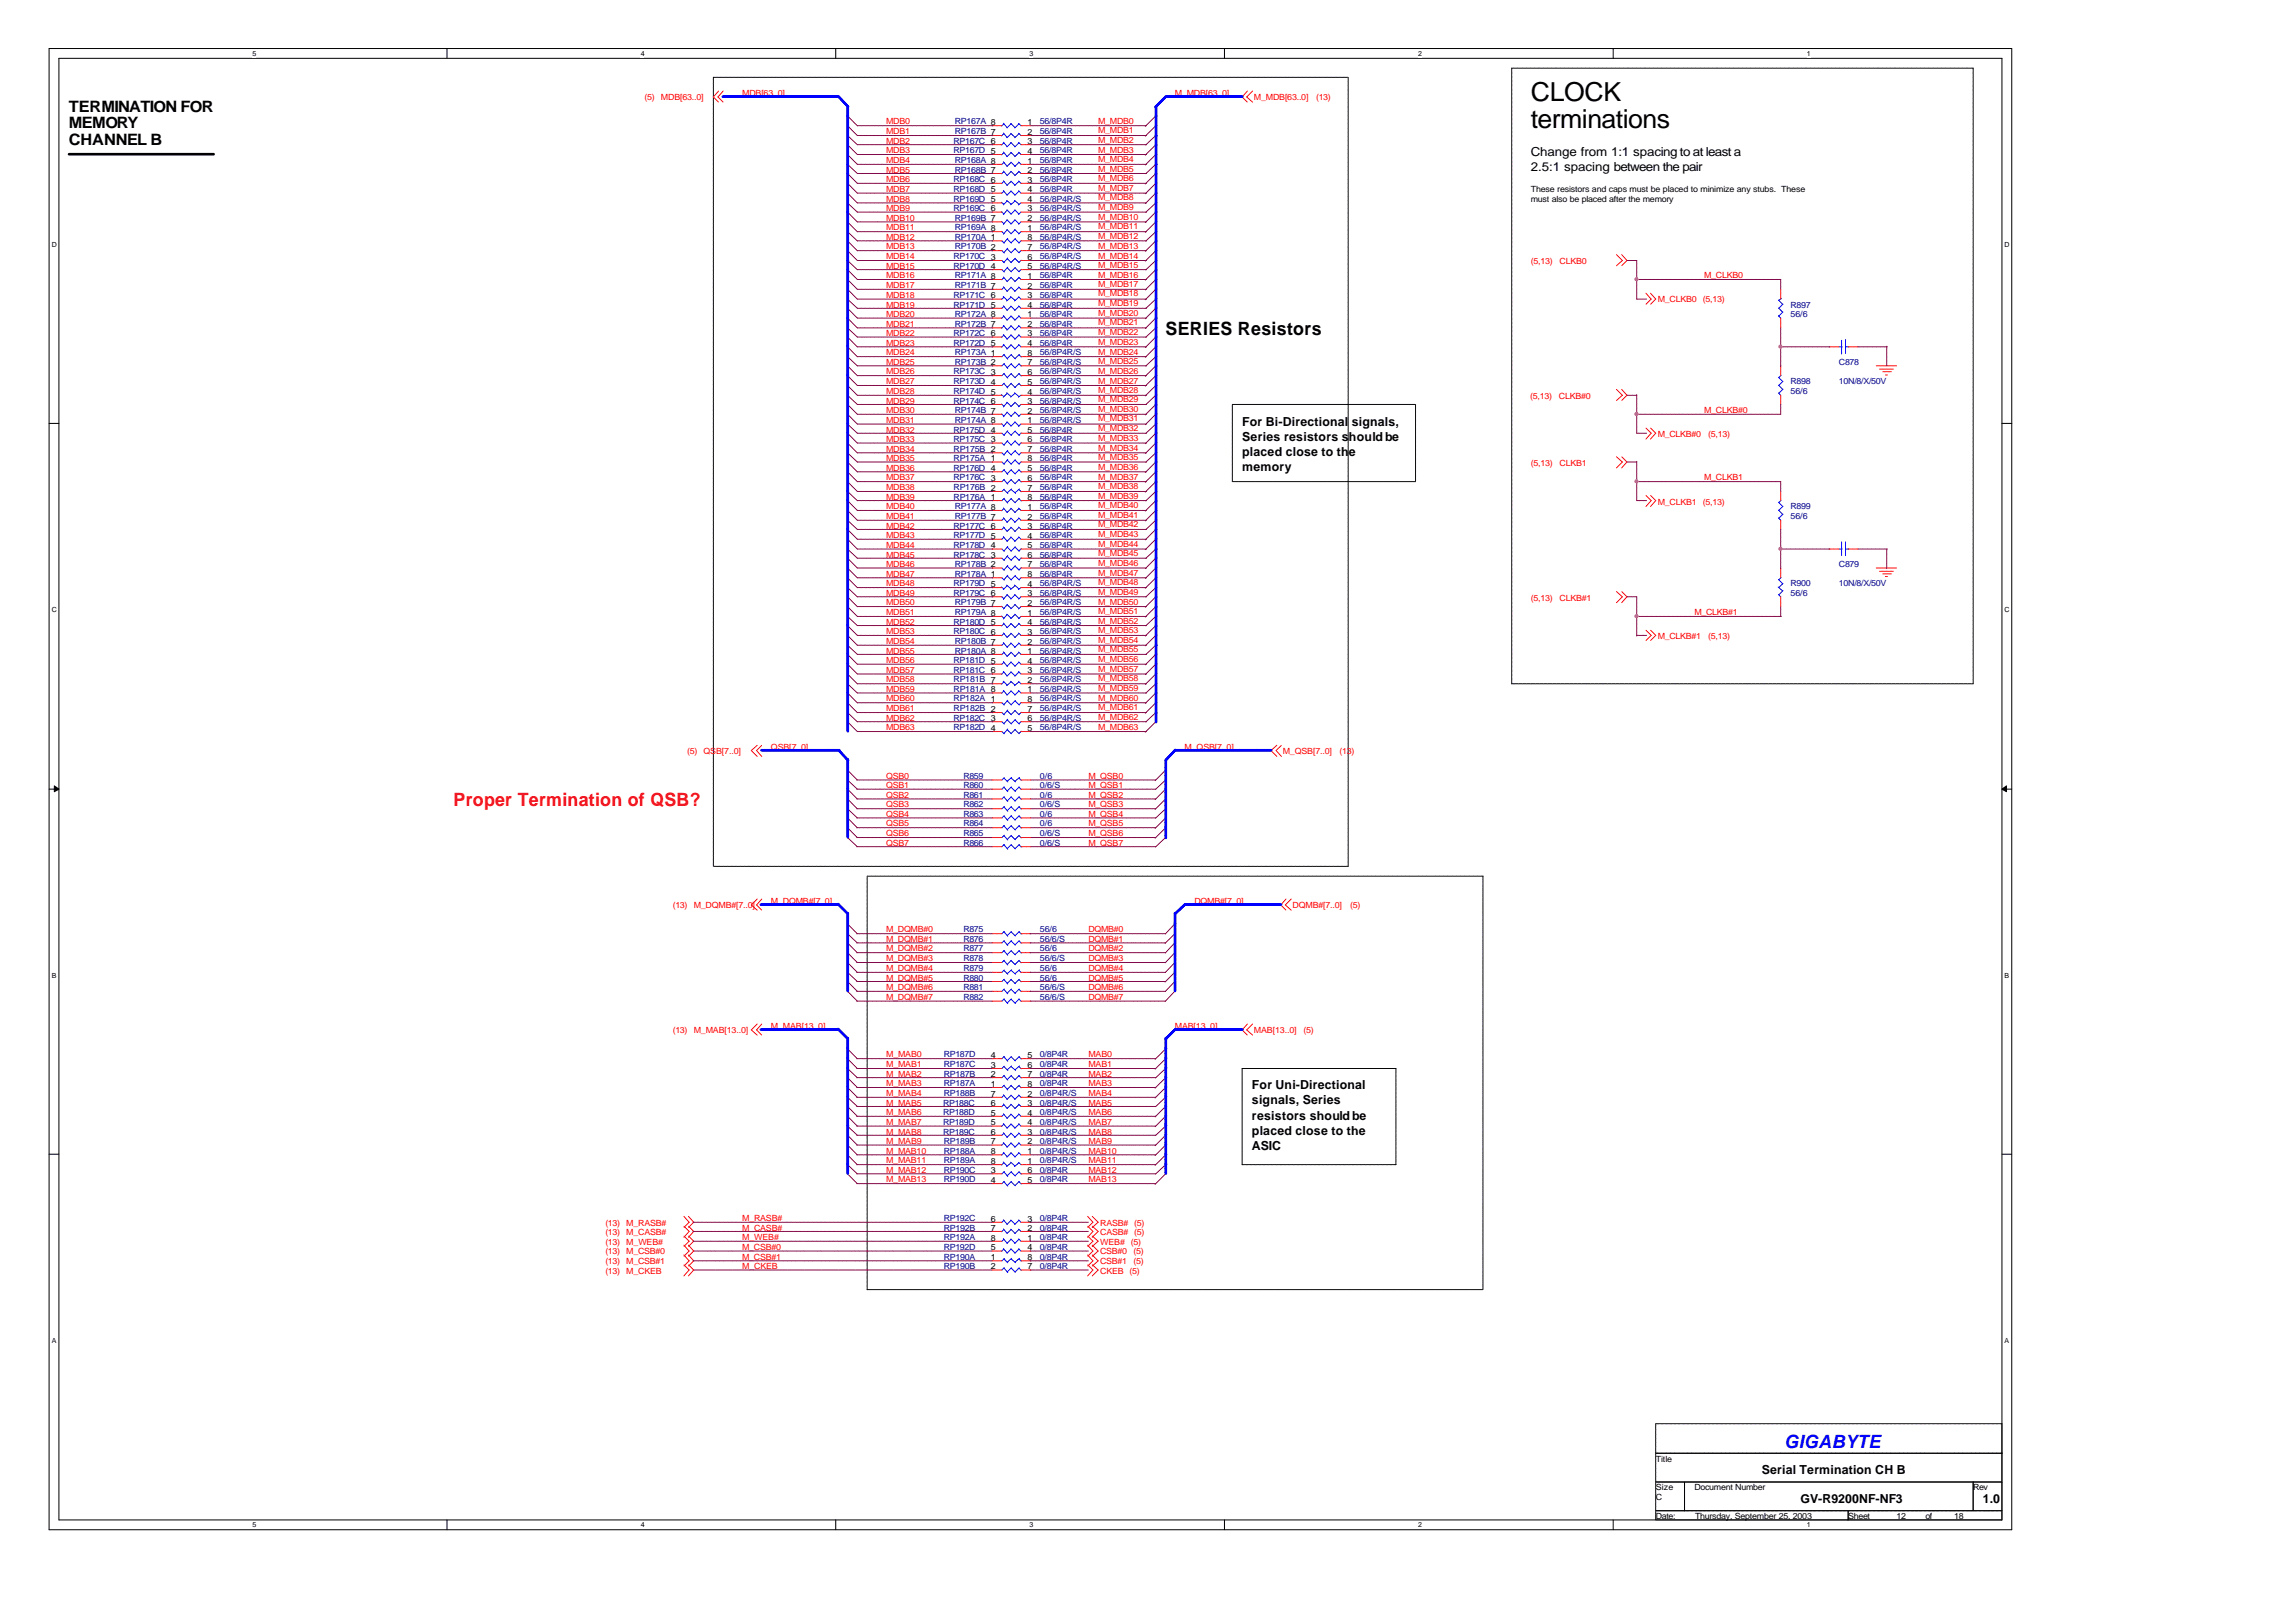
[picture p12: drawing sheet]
<svg xmlns="http://www.w3.org/2000/svg" width="297mm" height="210mm" viewBox="0 0 297 210" stroke-linecap="round" stroke-linejoin="round" font-family="sans-serif">
<defs><g id="words">
<g font-size="3.4">
<text x="198" y="13.1">CLOCK</text>
<text x="198" y="16.5">terminations</text>
</g>
<text font-size="2.4" x="150.8" y="43.4">SERIES Resistors</text>
<text font-size="2.4" fill="#f00" x="58.7" y="104.3">Proper Termination of QSB?</text>
<text font-size="2.4" fill="#00f" x="230.9" y="187.4">GIGABYTE</text>
<g font-size="2">
<text x="8.9" y="14.5">TERMINATION FOR</text>
<text x="8.9" y="16.6">MEMORY</text>
<text x="8.9" y="18.7">CHANNEL B</text>
</g>
<g font-size="1.6">
<text x="198" y="20.2">Change from 1:1 spacing to at least a</text>
<text x="198" y="22.1">2.5:1 spacing between the pair</text>
<text x="160.7" y="55.1">For Bi-Directional signals,</text>
<text x="160.7" y="57.1">Series resistors should be</text>
<text x="160.7" y="59">placed close to the</text>
<text x="160.7" y="61">memory</text>
<text x="162" y="141">For Uni-Directional</text>
<text x="162" y="142.9">signals, Series</text>
<text x="162" y="144.9">resistors should be</text>
<text x="162" y="146.8">placed close to the</text>
<text x="162" y="148.8">ASIC</text>
<text x="227.9" y="190.8">Serial Termination CH B</text>
<text x="232.9" y="194.5">GV-R9200NF-NF3</text>
<text x="256.5" y="194.5">1.0</text>
</g>
<g font-size="1.1" fill="#f00">
<text x="83.4" y="13">(5)</text>
<text x="85.5" y="13">MDB[63..0]</text>
<text x="96" y="12.4">MDB[63..0]</text>
<text x="114.6" y="17.4">MDB1</text>
<text x="114.6" y="16.1">MDB0</text>
<text x="142.1" y="17.2">M_MDB1</text>
<text x="142.1" y="16">M_MDB0</text>
<text x="152" y="12.4">M_MDB[63..0]</text>
<text x="162.2" y="13">M_MDB[63..0]</text>
<text x="170.3" y="13">(13)</text>
<text x="114.6" y="22.4">MDB5</text>
<text x="114.6" y="23.6">MDB6</text>
<text x="114.6" y="19.8">MDB3</text>
<text x="114.6" y="18.6">MDB2</text>
<text x="114.6" y="21.1">MDB4</text>
<text x="142.1" y="21">M_MDB4</text>
<text x="142.1" y="22.2">M_MDB5</text>
<text x="142.1" y="19.7">M_MDB3</text>
<text x="142.1" y="18.5">M_MDB2</text>
<text x="142.1" y="23.5">M_MDB6</text>
<text x="114.6" y="27.4">MDB9</text>
<text x="114.6" y="24.8">MDB7</text>
<text x="114.6" y="26.1">MDB8</text>
<text x="114.6" y="28.5">MDB10</text>
<text x="114.6" y="29.8">MDB11</text>
<text x="142.1" y="28.5">M_MDB10</text>
<text x="142.1" y="29.6">M_MDB11</text>
<text x="142.1" y="27.2">M_MDB9</text>
<text x="142.1" y="25.9">M_MDB8</text>
<text x="142.1" y="24.7">M_MDB7</text>
<text x="114.6" y="33.5">MDB14</text>
<text x="114.6" y="34.8">MDB15</text>
<text x="114.6" y="32.3">MDB13</text>
<text x="114.6" y="36">MDB16</text>
<text x="114.6" y="31.1">MDB12</text>
<text x="142.1" y="35.9">M_MDB16</text>
<text x="142.1" y="34.6">M_MDB15</text>
<text x="142.1" y="33.5">M_MDB14</text>
<text x="142.1" y="30.9">M_MDB12</text>
<text x="142.1" y="32.2">M_MDB13</text>
<text x="198" y="34.1">(5,13)</text>
<text x="201.8" y="34.1">CLKB0</text>
<text x="220.5" y="36">M_CLKB0</text>
<text x="114.6" y="41">MDB20</text>
<text x="114.6" y="38.5">MDB18</text>
<text x="114.6" y="39.8">MDB19</text>
<text x="114.6" y="37.3">MDB17</text>
<text x="142.1" y="37.2">M_MDB17</text>
<text x="142.1" y="38.4">M_MDB18</text>
<text x="142.1" y="39.6">M_MDB19</text>
<text x="142.1" y="40.9">M_MDB20</text>
<text x="214.5" y="39.1">M_CLKB0</text>
<text x="220.3" y="39.1">(5,13)</text>
<text x="114.6" y="44.7">MDB23</text>
<text x="114.6" y="43.5">MDB22</text>
<text x="114.6" y="42.3">MDB21</text>
<text x="114.6" y="46">MDB24</text>
<text x="114.6" y="47.3">MDB25</text>
<text x="142.1" y="42.1">M_MDB21</text>
<text x="142.1" y="43.4">M_MDB22</text>
<text x="142.1" y="47.1">M_MDB25</text>
<text x="142.1" y="44.6">M_MDB23</text>
<text x="142.1" y="45.9">M_MDB24</text>
<text x="114.6" y="51">MDB28</text>
<text x="114.6" y="48.4">MDB26</text>
<text x="114.6" y="52.3">MDB29</text>
<text x="114.6" y="49.7">MDB27</text>
<text x="114.6" y="53.4">MDB30</text>
<text x="142.1" y="53.4">M_MDB30</text>
<text x="142.1" y="49.6">M_MDB27</text>
<text x="142.1" y="52.1">M_MDB29</text>
<text x="142.1" y="48.4">M_MDB26</text>
<text x="142.1" y="50.8">M_MDB28</text>
<text x="198" y="51.6">(5,13)</text>
<text x="201.7" y="51.6">CLKB#0</text>
<text x="220.5" y="53.4">M_CLKB#0</text>
<text x="114.6" y="58.4">MDB34</text>
<text x="114.6" y="57.2">MDB33</text>
<text x="114.6" y="54.7">MDB31</text>
<text x="114.6" y="59.7">MDB35</text>
<text x="114.6" y="56">MDB32</text>
<text x="142.1" y="55.8">M_MDB32</text>
<text x="142.1" y="57.1">M_MDB33</text>
<text x="142.1" y="58.3">M_MDB34</text>
<text x="142.1" y="59.5">M_MDB35</text>
<text x="142.1" y="54.5">M_MDB31</text>
<text x="214.5" y="56.6">M_CLKB#0</text>
<text x="221" y="56.6">(5,13)</text>
<text x="114.6" y="65.9">MDB40</text>
<text x="114.6" y="63.4">MDB38</text>
<text x="114.6" y="64.7">MDB39</text>
<text x="114.6" y="62.2">MDB37</text>
<text x="114.6" y="60.9">MDB36</text>
<text x="142.1" y="63.3">M_MDB38</text>
<text x="142.1" y="60.8">M_MDB36</text>
<text x="142.1" y="64.5">M_MDB39</text>
<text x="142.1" y="62.1">M_MDB37</text>
<text x="142.1" y="65.8">M_MDB40</text>
<text x="198" y="60.3">(5,13)</text>
<text x="201.8" y="60.3">CLKB1</text>
<text x="214.5" y="65.3">M_CLKB1</text>
<text x="220.3" y="65.3">(5,13)</text>
<text x="220.5" y="62.2">M_CLKB1</text>
<text x="114.6" y="68.4">MDB42</text>
<text x="114.6" y="69.6">MDB43</text>
<text x="114.6" y="70.9">MDB44</text>
<text x="114.6" y="67.2">MDB41</text>
<text x="142.1" y="68.3">M_MDB42</text>
<text x="142.1" y="67">M_MDB41</text>
<text x="142.1" y="70.8">M_MDB44</text>
<text x="142.1" y="69.5">M_MDB43</text>
<text x="142.1" y="72">M_MDB45</text>
<text x="114.6" y="74.6">MDB47</text>
<text x="114.6" y="73.3">MDB46</text>
<text x="114.6" y="77.1">MDB49</text>
<text x="114.6" y="72.2">MDB45</text>
<text x="114.6" y="75.9">MDB48</text>
<text x="142.1" y="73.3">M_MDB46</text>
<text x="142.1" y="74.5">M_MDB47</text>
<text x="142.1" y="77">M_MDB49</text>
<text x="142.1" y="75.7">M_MDB48</text>
<text x="198" y="77.7">(5,13)</text>
<text x="201.8" y="77.7">CLKB#1</text>
<text x="114.6" y="82.1">MDB53</text>
<text x="114.6" y="78.3">MDB50</text>
<text x="114.6" y="83.3">MDB54</text>
<text x="114.6" y="80.9">MDB52</text>
<text x="114.6" y="79.6">MDB51</text>
<text x="142.1" y="83.2">M_MDB54</text>
<text x="142.1" y="82">M_MDB53</text>
<text x="142.1" y="79.4">M_MDB51</text>
<text x="142.1" y="80.7">M_MDB52</text>
<text x="142.1" y="78.2">M_MDB50</text>
<text x="214.5" y="82.7">M_CLKB#1</text>
<text x="219.2" y="79.6">M_CLKB#1</text>
<text x="221" y="82.7">(5,13)</text>
<text x="114.6" y="89.6">MDB59</text>
<text x="114.6" y="85.8">MDB56</text>
<text x="114.6" y="87.1">MDB57</text>
<text x="114.6" y="88.3">MDB58</text>
<text x="114.6" y="84.6">MDB55</text>
<text x="142.1" y="85.7">M_MDB56</text>
<text x="142.1" y="84.4">M_MDB55</text>
<text x="142.1" y="88.2">M_MDB58</text>
<text x="142.1" y="87">M_MDB57</text>
<text x="142.1" y="89.4">M_MDB59</text>
<text x="114.6" y="90.8">MDB60</text>
<text x="114.6" y="94.5">MDB63</text>
<text x="114.6" y="93.3">MDB62</text>
<text x="114.6" y="92">MDB61</text>
<text x="142.1" y="91.9">M_MDB61</text>
<text x="142.1" y="94.4">M_MDB63</text>
<text x="142.1" y="93.1">M_MDB62</text>
<text x="142.1" y="90.7">M_MDB60</text>
<text x="88.9" y="97.6">(5)</text>
<text x="91" y="97.6">QSB[7..0]</text>
<text x="99.7" y="97">QSB[7..0]</text>
<text x="114.6" y="100.8">QSB0</text>
<text x="140.8" y="100.8">M_QSB0</text>
<text x="153.2" y="97">M_QSB[7..0]</text>
<text x="165.9" y="97.6">M_QSB[7..0]</text>
<text x="173.3" y="97.6">(13)</text>
<text x="114.6" y="105.8">QSB4</text>
<text x="114.6" y="106.9">QSB5</text>
<text x="114.6" y="102">QSB1</text>
<text x="114.6" y="103.2">QSB2</text>
<text x="114.6" y="104.5">QSB3</text>
<text x="140.8" y="103.2">M_QSB2</text>
<text x="140.8" y="102">M_QSB1</text>
<text x="140.8" y="104.5">M_QSB3</text>
<text x="140.8" y="105.8">M_QSB4</text>
<text x="140.8" y="106.9">M_QSB5</text>
<text x="114.6" y="108.2">QSB6</text>
<text x="114.6" y="109.5">QSB7</text>
<text x="140.8" y="109.5">M_QSB7</text>
<text x="140.8" y="108.2">M_QSB6</text>
<text x="87" y="117.5">(13)</text>
<text x="89.7" y="117.5">M_DQMB#[7..0]</text>
<text x="99.7" y="116.9">M_DQMB#[7..0]</text>
<text x="154.5" y="116.9">DQMB#[7..0]</text>
<text x="167.2" y="117.5">DQMB#[7..0]</text>
<text x="174.7" y="117.5">(5)</text>
<text x="114.6" y="124.4">M_DQMB#3</text>
<text x="114.6" y="123.1">M_DQMB#2</text>
<text x="114.6" y="121.9">M_DQMB#1</text>
<text x="114.6" y="120.7">M_DQMB#0</text>
<text x="114.6" y="125.7">M_DQMB#4</text>
<text x="140.8" y="124.4">DQMB#3</text>
<text x="140.8" y="121.9">DQMB#1</text>
<text x="140.8" y="125.7">DQMB#4</text>
<text x="140.8" y="123.1">DQMB#2</text>
<text x="140.8" y="120.7">DQMB#0</text>
<text x="114.6" y="126.9">M_DQMB#5</text>
<text x="114.6" y="128.1">M_DQMB#6</text>
<text x="114.6" y="129.4">M_DQMB#7</text>
<text x="140.8" y="128.1">DQMB#6</text>
<text x="140.8" y="126.9">DQMB#5</text>
<text x="140.8" y="129.4">DQMB#7</text>
<text x="87" y="133.7">(13)</text>
<text x="89.7" y="133.7">M_MAB[13..0]</text>
<text x="99.7" y="133.1">M_MAB[13..0]</text>
<text x="114.6" y="136.8">M_MAB0</text>
<text x="140.8" y="136.8">MAB0</text>
<text x="152" y="133.1">MAB[13..0]</text>
<text x="162.2" y="133.7">MAB[13..0]</text>
<text x="168.7" y="133.7">(5)</text>
<text x="114.6" y="138.1">M_MAB1</text>
<text x="114.6" y="143.1">M_MAB5</text>
<text x="114.6" y="141.8">M_MAB4</text>
<text x="114.6" y="139.4">M_MAB2</text>
<text x="114.6" y="140.6">M_MAB3</text>
<text x="140.8" y="143.1">MAB5</text>
<text x="140.8" y="141.8">MAB4</text>
<text x="140.8" y="139.4">MAB2</text>
<text x="140.8" y="140.6">MAB3</text>
<text x="140.8" y="138.1">MAB1</text>
<text x="114.6" y="144.3">M_MAB6</text>
<text x="114.6" y="146.8">M_MAB8</text>
<text x="114.6" y="149.3">M_MAB10</text>
<text x="114.6" y="148">M_MAB9</text>
<text x="114.6" y="145.6">M_MAB7</text>
<text x="140.8" y="145.6">MAB7</text>
<text x="140.8" y="148">MAB9</text>
<text x="140.8" y="144.3">MAB6</text>
<text x="140.8" y="146.8">MAB8</text>
<text x="140.8" y="149.3">MAB10</text>
<text x="114.6" y="151.8">M_MAB12</text>
<text x="114.6" y="153">M_MAB13</text>
<text x="114.6" y="150.6">M_MAB11</text>
<text x="140.8" y="153">MAB13</text>
<text x="140.8" y="150.6">MAB11</text>
<text x="140.8" y="151.8">MAB12</text>
<text x="78.3" y="159.9">(13)</text>
<text x="78.3" y="158.6">(13)</text>
<text x="78.3" y="161.1">(13)</text>
<text x="81" y="159.9">M_CASB#</text>
<text x="81" y="158.6">M_RASB#</text>
<text x="81" y="161.1">M_WEB#</text>
<text x="96" y="159.3">M_CASB#</text>
<text x="96" y="160.5">M_WEB#</text>
<text x="96" y="161.7">M_CSB#0</text>
<text x="96" y="158">M_RASB#</text>
<text x="142.3" y="158.6">RASB# (5)</text>
<text x="142.3" y="159.9">CASB# (5)</text>
<text x="142.3" y="161.1">WEB# (5)</text>
<text x="78.3" y="164.9">(13)</text>
<text x="78.3" y="162.3">(13)</text>
<text x="78.3" y="163.6">(13)</text>
<text x="81" y="164.9">M_CKEB</text>
<text x="81" y="162.3">M_CSB#0</text>
<text x="81" y="163.6">M_CSB#1</text>
<text x="96" y="164.3">M_CKEB</text>
<text x="96" y="163">M_CSB#1</text>
<text x="142.3" y="164.9">CKEB (5)</text>
<text x="142.3" y="162.3">CSB#0</text>
<text x="142.3" y="163.6">CSB#1</text>
<text x="146.6" y="162.3">(5)</text>
<text x="146.6" y="163.6">(5)</text>
</g>
<g font-size="1.1" fill="#000080">
<text x="123.5" y="17.4">RP167B 7</text>
<text x="123.5" y="16.1">RP167A 8</text>
<text x="134.5" y="17.4">56/8P4R</text>
<text x="134.5" y="16.1">56/8P4R</text>
<text x="123.4" y="18.6">RP167C 6</text>
<text x="123.4" y="19.8">RP167D 5</text>
<text x="123.4" y="23.6">RP168C 6</text>
<text x="123.5" y="21.1">RP168A 8</text>
<text x="123.5" y="22.4">RP168B 7</text>
<text x="134.5" y="21.1">56/8P4R</text>
<text x="134.5" y="22.4">56/8P4R</text>
<text x="134.5" y="18.6">56/8P4R</text>
<text x="134.5" y="19.8">56/8P4R</text>
<text x="134.5" y="23.6">56/8P4R</text>
<text x="123.4" y="26.1">RP169D 5</text>
<text x="123.4" y="27.4">RP169C 6</text>
<text x="123.4" y="24.8">RP168D 5</text>
<text x="123.5" y="28.5">RP169B 7</text>
<text x="123.5" y="29.8">RP169A 8</text>
<text x="134.5" y="28.5">56/8P4R/S</text>
<text x="134.5" y="29.8">56/8P4R/S</text>
<text x="134.5" y="26.1">56/8P4R/S</text>
<text x="134.5" y="27.4">56/8P4R/S</text>
<text x="134.5" y="24.8">56/8P4R</text>
<text x="123.4" y="33.5">RP170C 3</text>
<text x="123.4" y="34.8">RP170D 4</text>
<text x="123.5" y="36">RP171A 8</text>
<text x="123.5" y="31.1">RP170A 1</text>
<text x="123.5" y="32.3">RP170B 2</text>
<text x="134.5" y="36">56/8P4R</text>
<text x="134.5" y="31.1">56/8P4R/S</text>
<text x="134.5" y="32.3">56/8P4R/S</text>
<text x="134.5" y="33.5">56/8P4R/S</text>
<text x="134.5" y="34.8">56/8P4R/S</text>
<text x="123.4" y="39.8">RP171D 5</text>
<text x="123.4" y="38.5">RP171C 6</text>
<text x="123.5" y="41">RP172A 8</text>
<text x="123.5" y="37.3">RP171B 7</text>
<text x="134.5" y="41">56/8P4R</text>
<text x="134.5" y="37.3">56/8P4R</text>
<text x="134.5" y="39.8">56/8P4R</text>
<text x="134.5" y="38.5">56/8P4R</text>
<text x="231.6" y="39.8">R897</text>
<text x="231.6" y="41">56/6</text>
<text x="123.4" y="44.7">RP172D 5</text>
<text x="123.4" y="43.5">RP172C 6</text>
<text x="123.5" y="47.3">RP173B 2</text>
<text x="123.5" y="46">RP173A 1</text>
<text x="123.5" y="42.3">RP172B 7</text>
<text x="134.5" y="47.3">56/8P4R/S</text>
<text x="134.5" y="46">56/8P4R/S</text>
<text x="134.5" y="42.3">56/8P4R</text>
<text x="134.5" y="44.7">56/8P4R</text>
<text x="134.5" y="43.5">56/8P4R</text>
<text x="237.9" y="47.3">C878</text>
<text x="123.4" y="49.7">RP173D 4</text>
<text x="123.4" y="52.3">RP174C 6</text>
<text x="123.4" y="48.4">RP173C 3</text>
<text x="123.4" y="51">RP174D 5</text>
<text x="123.5" y="53.4">RP174B 7</text>
<text x="134.5" y="53.4">56/8P4R/S</text>
<text x="134.5" y="49.7">56/8P4R/S</text>
<text x="134.5" y="52.3">56/8P4R/S</text>
<text x="134.5" y="48.4">56/8P4R/S</text>
<text x="134.5" y="51">56/8P4R/S</text>
<text x="231.6" y="49.7">R898</text>
<text x="231.6" y="51">56/6</text>
<text x="237.9" y="49.7">10N/8/X/50V</text>
<text x="123.4" y="58.4">RP175B 2</text>
<text x="123.4" y="56">RP175D 4</text>
<text x="123.4" y="59.7">RP175A 1</text>
<text x="123.4" y="57.2">RP175C 3</text>
<text x="123.5" y="54.7">RP174A 8</text>
<text x="134.5" y="54.7">56/8P4R/S</text>
<text x="134.5" y="58.4">56/8P4R</text>
<text x="134.5" y="56">56/8P4R</text>
<text x="134.5" y="59.7">56/8P4R</text>
<text x="134.5" y="57.2">56/8P4R</text>
<text x="123.4" y="63.4">RP176B 2</text>
<text x="123.4" y="64.7">RP176A 1</text>
<text x="123.4" y="60.9">RP176D 4</text>
<text x="123.4" y="62.2">RP176C 3</text>
<text x="123.5" y="65.9">RP177A 8</text>
<text x="134.5" y="65.9">56/8P4R</text>
<text x="134.5" y="63.4">56/8P4R</text>
<text x="134.5" y="64.7">56/8P4R</text>
<text x="134.5" y="60.9">56/8P4R</text>
<text x="134.5" y="62.2">56/8P4R</text>
<text x="231.6" y="65.9">R899</text>
<text x="123.4" y="68.4">RP177C 6</text>
<text x="123.4" y="69.6">RP177D 5</text>
<text x="123.4" y="70.9">RP178D 4</text>
<text x="123.5" y="67.2">RP177B 7</text>
<text x="134.5" y="67.2">56/8P4R</text>
<text x="134.5" y="68.4">56/8P4R</text>
<text x="134.5" y="69.6">56/8P4R</text>
<text x="134.5" y="70.9">56/8P4R</text>
<text x="231.6" y="67.2">56/6</text>
<text x="123.4" y="75.9">RP179D 5</text>
<text x="123.4" y="77.1">RP179C 6</text>
<text x="123.4" y="72.2">RP178C 3</text>
<text x="123.5" y="73.3">RP178B 2</text>
<text x="123.5" y="74.6">RP178A 1</text>
<text x="134.5" y="73.3">56/8P4R</text>
<text x="134.5" y="74.6">56/8P4R</text>
<text x="134.5" y="75.9">56/8P4R/S</text>
<text x="134.5" y="77.1">56/8P4R/S</text>
<text x="134.5" y="72.2">56/8P4R</text>
<text x="231.6" y="75.9">R900</text>
<text x="231.6" y="77.1">56/6</text>
<text x="237.9" y="73.3">C879</text>
<text x="237.9" y="75.9">10N/8/X/50V</text>
<text x="123.4" y="80.9">RP180D 5</text>
<text x="123.4" y="82.1">RP180C 6</text>
<text x="123.5" y="78.3">RP179B 7</text>
<text x="123.5" y="83.3">RP180B 7</text>
<text x="123.5" y="79.6">RP179A 8</text>
<text x="134.5" y="78.3">56/8P4R/S</text>
<text x="134.5" y="83.3">56/8P4R/S</text>
<text x="134.5" y="79.6">56/8P4R/S</text>
<text x="134.5" y="80.9">56/8P4R/S</text>
<text x="134.5" y="82.1">56/8P4R/S</text>
<text x="123.4" y="87.1">RP181C 6</text>
<text x="123.4" y="85.8">RP181D 5</text>
<text x="123.4" y="89.6">RP181A 8</text>
<text x="123.4" y="88.3">RP181B 7</text>
<text x="123.5" y="84.6">RP180A 8</text>
<text x="134.5" y="84.6">56/8P4R/S</text>
<text x="134.5" y="87.1">56/8P4R/S</text>
<text x="134.5" y="85.8">56/8P4R/S</text>
<text x="134.5" y="89.6">56/8P4R/S</text>
<text x="134.5" y="88.3">56/8P4R/S</text>
<text x="123.4" y="94.5">RP182D 4</text>
<text x="123.4" y="92">RP182B 2</text>
<text x="123.4" y="90.8">RP182A 1</text>
<text x="123.4" y="93.3">RP182C 3</text>
<text x="134.5" y="94.5">56/8P4R/S</text>
<text x="134.5" y="92">56/8P4R/S</text>
<text x="134.5" y="90.8">56/8P4R/S</text>
<text x="134.5" y="93.3">56/8P4R/S</text>
<text x="124.6" y="100.8">R859</text>
<text x="134.5" y="100.8">0/6</text>
<text x="124.6" y="106.9">R864</text>
<text x="124.6" y="103.2">R861</text>
<text x="124.6" y="105.8">R863</text>
<text x="124.6" y="102">R860</text>
<text x="124.6" y="104.5">R862</text>
<text x="134.5" y="106.9">0/6</text>
<text x="134.5" y="103.2">0/6</text>
<text x="134.5" y="105.8">0/6</text>
<text x="134.5" y="102">0/6/S</text>
<text x="134.5" y="104.5">0/6/S</text>
<text x="124.6" y="109.5">R866</text>
<text x="124.6" y="108.2">R865</text>
<text x="134.5" y="109.5">0/6/S</text>
<text x="134.5" y="108.2">0/6/S</text>
<text x="124.6" y="124.4">R878</text>
<text x="124.6" y="121.9">R876</text>
<text x="124.6" y="120.7">R875</text>
<text x="124.6" y="125.7">R879</text>
<text x="124.6" y="123.1">R877</text>
<text x="134.5" y="124.4">56/6/S</text>
<text x="134.5" y="121.9">56/6/S</text>
<text x="134.5" y="120.7">56/6</text>
<text x="134.5" y="125.7">56/6</text>
<text x="134.5" y="123.1">56/6</text>
<text x="124.6" y="128.1">R881</text>
<text x="124.6" y="126.9">R880</text>
<text x="124.6" y="129.4">R882</text>
<text x="134.5" y="128.1">56/6/S</text>
<text x="134.5" y="126.9">56/6</text>
<text x="134.5" y="129.4">56/6/S</text>
<text x="122.1" y="136.8">RP187D</text>
<text x="134.5" y="136.8">0/8P4R</text>
<text x="122" y="143.1">RP188C</text>
<text x="122.1" y="138.1">RP187C</text>
<text x="122.1" y="141.8">RP188B</text>
<text x="122.1" y="139.4">RP187B</text>
<text x="122.1" y="140.6">RP187A</text>
<text x="134.5" y="143.1">0/8P4R/S</text>
<text x="134.5" y="138.1">0/8P4R</text>
<text x="134.5" y="141.8">0/8P4R/S</text>
<text x="134.5" y="139.4">0/8P4R</text>
<text x="134.5" y="140.6">0/8P4R</text>
<text x="122" y="144.3">RP188D</text>
<text x="122" y="145.6">RP189D</text>
<text x="122" y="146.8">RP189C</text>
<text x="122.1" y="148">RP189B</text>
<text x="122.1" y="149.3">RP188A</text>
<text x="134.5" y="144.3">0/8P4R/S</text>
<text x="134.5" y="145.6">0/8P4R/S</text>
<text x="134.5" y="146.8">0/8P4R/S</text>
<text x="134.5" y="148">0/8P4R/S</text>
<text x="134.5" y="149.3">0/8P4R/S</text>
<text x="122.1" y="153">RP190D</text>
<text x="122.1" y="151.8">RP190C</text>
<text x="122.1" y="150.6">RP189A</text>
<text x="134.5" y="153">0/8P4R</text>
<text x="134.5" y="151.8">0/8P4R</text>
<text x="134.5" y="150.6">0/8P4R/S</text>
<text x="122.1" y="159.3">RP192B</text>
<text x="122.1" y="158">RP192C</text>
<text x="122.1" y="161.7">RP192D</text>
<text x="122.1" y="160.5">RP192A</text>
<text x="134.5" y="159.3">0/8P4R</text>
<text x="134.5" y="158">0/8P4R</text>
<text x="134.5" y="161.7">0/8P4R</text>
<text x="134.5" y="160.5">0/8P4R</text>
<text x="122.1" y="164.3">RP190B</text>
<text x="122.1" y="163">RP190A</text>
<text x="134.5" y="164.3">0/8P4R</text>
<text x="134.5" y="163">0/8P4R</text>
</g>
<g font-size="1.1">
<text x="132.9" y="17.5">2</text>
<text x="132.9" y="16.2">1</text>
<text x="132.9" y="18.6">3</text>
<text x="132.9" y="21.2">1</text>
<text x="132.9" y="22.4">2</text>
<text x="132.9" y="19.9">4</text>
<text x="132.9" y="23.6">3</text>
<text x="132.9" y="28.6">2</text>
<text x="132.9" y="29.9">1</text>
<text x="132.9" y="26.2">4</text>
<text x="132.9" y="27.4">3</text>
<text x="132.9" y="24.9">4</text>
<text x="198" y="24.8">These resistors and caps must be placed to minimize any stubs. These</text>
<text x="198" y="26.2">must also be placed after the memory</text>
<text x="132.9" y="31.1">8</text>
<text x="132.9" y="33.6">6</text>
<text x="132.9" y="34.8">5</text>
<text x="132.9" y="32.4">7</text>
<text x="132.9" y="36.1">1</text>
<text x="132.9" y="41.1">1</text>
<text x="132.9" y="39.8">4</text>
<text x="132.9" y="38.6">3</text>
<text x="132.9" y="37.4">2</text>
<text x="132.9" y="47.3">7</text>
<text x="132.9" y="44.8">4</text>
<text x="132.9" y="43.5">3</text>
<text x="132.9" y="46.1">8</text>
<text x="132.9" y="42.3">2</text>
<text x="132.9" y="49.8">5</text>
<text x="132.9" y="53.5">2</text>
<text x="132.9" y="52.3">3</text>
<text x="132.9" y="48.5">6</text>
<text x="132.9" y="51.1">4</text>
<text x="132.9" y="54.8">1</text>
<text x="132.9" y="58.5">7</text>
<text x="132.9" y="56">5</text>
<text x="132.9" y="59.7">8</text>
<text x="132.9" y="57.2">6</text>
<text x="132.9" y="63.5">7</text>
<text x="132.9" y="64.7">8</text>
<text x="132.9" y="61">5</text>
<text x="132.9" y="66">1</text>
<text x="132.9" y="62.2">6</text>
<text x="132.9" y="68.4">3</text>
<text x="132.9" y="67.2">2</text>
<text x="132.9" y="69.7">4</text>
<text x="132.9" y="71">5</text>
<text x="132.9" y="76">4</text>
<text x="132.9" y="73.4">7</text>
<text x="132.9" y="77.1">3</text>
<text x="132.9" y="74.7">8</text>
<text x="132.9" y="72.2">6</text>
<text x="132.9" y="78.4">2</text>
<text x="132.9" y="80.9">4</text>
<text x="132.9" y="83.4">2</text>
<text x="132.9" y="79.7">1</text>
<text x="132.9" y="82.1">3</text>
<text x="132.9" y="87.1">3</text>
<text x="132.9" y="85.9">4</text>
<text x="132.9" y="89.6">1</text>
<text x="132.9" y="84.6">1</text>
<text x="132.9" y="88.4">2</text>
<text x="132.9" y="94.6">5</text>
<text x="132.9" y="92.1">7</text>
<text x="132.9" y="90.9">8</text>
<text x="132.9" y="93.3">6</text>
<text x="128.2" y="136.9">4</text>
<text x="132.9" y="136.9">5</text>
<text x="128.2" y="138.2">3</text>
<text x="128.2" y="141.9">7</text>
<text x="128.2" y="139.4">2</text>
<text x="128.2" y="143.1">6</text>
<text x="128.2" y="140.6">1</text>
<text x="132.9" y="138.2">6</text>
<text x="132.9" y="141.9">2</text>
<text x="132.9" y="139.4">7</text>
<text x="132.9" y="143.1">3</text>
<text x="132.9" y="140.6">8</text>
<text x="128.2" y="148.1">7</text>
<text x="128.2" y="144.4">5</text>
<text x="128.2" y="145.6">5</text>
<text x="128.2" y="146.8">6</text>
<text x="128.2" y="149.4">8</text>
<text x="132.9" y="148.1">2</text>
<text x="132.9" y="144.4">4</text>
<text x="132.9" y="145.6">4</text>
<text x="132.9" y="146.8">3</text>
<text x="132.9" y="149.4">1</text>
<text x="128.2" y="153.1">4</text>
<text x="128.2" y="151.8">3</text>
<text x="128.2" y="150.6">8</text>
<text x="132.9" y="153.1">5</text>
<text x="132.9" y="151.8">6</text>
<text x="132.9" y="150.6">1</text>
<text x="128.2" y="159.3">7</text>
<text x="128.2" y="158.1">6</text>
<text x="128.2" y="161.8">5</text>
<text x="128.2" y="160.5">8</text>
<text x="132.9" y="159.3">2</text>
<text x="132.9" y="158.1">3</text>
<text x="132.9" y="161.8">4</text>
<text x="132.9" y="160.5">1</text>
<text x="128.2" y="164.3">2</text>
<text x="128.2" y="163.1">1</text>
<text x="132.9" y="164.3">7</text>
<text x="132.9" y="163.1">8</text>
<text x="214.2" y="189.2">Title</text>
<text x="214.2" y="192.9">Size</text>
<text x="214.2" y="196.6">Date:</text>
<text x="214.2" y="194.1">C</text>
<text x="219.2" y="192.9">Document Number</text>
<text x="219.3" y="196.6">Thursday, September 25, 2003</text>
<text x="239.1" y="196.6">Sheet</text>
<text x="245.4" y="196.6">12</text>
<text x="249.1" y="196.6">of</text>
<text x="252.8" y="196.6">18</text>
<text x="255.3" y="192.9">Rev</text>
</g>
<g font-size=".9">
<text x="32.7" y="7.2">5</text>
<text x="82.9" y="7.2">4</text>
<text x="133.2" y="7.2">3</text>
<text x="183.5" y="7.2">2</text>
<text x="233.8" y="7.2">1</text>
<text x="6.7" y="31.9">D</text>
<text x="259.3" y="31.9">D</text>
<text x="6.7" y="79.2">C</text>
<text x="259.3" y="79.2">C</text>
<text x="6.7" y="126.5">B</text>
<text x="259.3" y="126.5">B</text>
<text x="6.7" y="173.8">A</text>
<text x="259.3" y="173.8">A</text>
<text x="32.7" y="197.6">5</text>
<text x="82.9" y="197.6">4</text>
<text x="133.2" y="197.6">3</text>
<text x="183.5" y="197.6">2</text>
<text x="233.8" y="197.6">1</text>
</g>
</g></defs>
<path d="M6.3 6.3h254v191.7h-254zM7.6 7.5h251.4v189.2h-251.4z" fill="none" stroke="#000" stroke-width=".13"/>
<g fill="#fff">
<path d="M32.7 6.4h.4v1.1h-.4z"/>
<path d="M32.7 196.9h.4v1h-.4z"/>
</g>
<path d="M57.8 6.3v1.2M57.8 196.7v1.3" fill="none" stroke="#000" stroke-width=".13"/>
<g fill="#fff">
<path d="M82.9 6.4h.4v1.1h-.4z"/>
<path d="M82.9 196.9h.4v1h-.4z"/>
</g>
<path d="M108.1 6.3v1.2M108.1 196.7v1.3" fill="none" stroke="#000" stroke-width=".13"/>
<g fill="#fff">
<path d="M133.2 6.4h.4v1.1h-.4z"/>
<path d="M133.2 196.9h.4v1h-.4z"/>
</g>
<path d="M158.4 6.3v1.2M158.4 196.7v1.3" fill="none" stroke="#000" stroke-width=".13"/>
<g fill="#fff">
<path d="M183.5 6.4h.4v1.1h-.4z"/>
<path d="M183.5 196.9h.4v1h-.4z"/>
</g>
<path d="M208.7 6.3v1.2M208.7 196.7v1.3" fill="none" stroke="#000" stroke-width=".13"/>
<g fill="#fff">
<path d="M233.8 6.4h.4v1.1h-.4z"/>
<path d="M233.8 196.9h.4v1h-.4z"/>
<path d="M6.7 31.2h.6v1h-.6z"/>
<path d="M259.3 31.2h.6v1h-.6z"/>
<path d="M6.7 78.4h.6v1h-.6z"/>
<path d="M259.3 78.4h.6v1h-.6z"/>
</g>
<path d="M6.3 54.8h1.3M259 54.8h1.3" fill="none" stroke="#000" stroke-width=".13"/>
<g fill="#fff">
<path d="M6.7 125.7h.5v1.1h-.5z"/>
<path d="M259.3 125.7h.5v1.1h-.5z"/>
</g>
<path d="M6.3 102.1h1.3M259 102.1h1.3" fill="none" stroke="#000" stroke-width=".13"/>
<g fill="#000" stroke="#000" stroke-width=".13">
<path d="M7 101.7l.6 .4-.6 .4z" fill-rule="evenodd"/>
<path d="M259 102.1l.6-.4v.8z" fill-rule="evenodd"/>
</g>
<g fill="#fff">
<path d="M6.7 173h.6v1h-.6z"/>
<path d="M259.3 173h.6v1h-.6z"/>
</g>
<path d="M6.3 149.4h1.3M259 149.4h1.3" fill="none" stroke="#000" stroke-width=".13"/>
<path d="M8.9 20h18.7" fill="none" stroke="#000" stroke-width=".34"/>
<g fill="none" stroke="#000" stroke-width=".13" stroke-dasharray=".1 .1 .1 .1 .1 .1 .1 .1">
<path d="M92.3 10h82.1M174.4 10v102.1M195.6 8.8h59.7M255.3 8.8v79.7M159.4 52.3h23.7M183.1 52.3v10M159.4 62.3v-10M183.1 62.3h-23.7M195.6 88.5v-79.7M255.3 88.5h-59.7M92.3 112.1v-102.1M112.2 113.4h79.7"/>
<path d="M174.4 112.1h-82.1M191.9 113.4v53.5M160.7 138.3h19.9M180.6 138.3v12.4M160.7 150.7v-12.4M180.6 150.7h-19.9M112.2 166.9v-53.5M191.9 166.9h-79.7M214.2 184.2h44.8M214.2 188.1v-3.9M214.2 188.1h44.8M214.2 191.8v-3.7"/>
<path d="M214.2 191.8h3.7M214.2 195.5v-3.7M214.2 195.5h24.9M214.2 196.7v-1.2M217.9 191.8v3.7M217.9 195.5h-3.7M217.9 191.8h37.4M217.9 195.5v-3.7M239.1 195.5v1.2M239.1 196.7h-24.9M239.1 195.5h19.9M239.1 196.7v-1.2"/>
<path d="M255.3 191.8v3.7M255.3 195.5h-37.4M255.3 191.8h3.7M255.3 195.5v-3.7M259 184.2v3.9M259 188.1h-44.8M259 188.1v3.7M259 191.8h-44.8M259 191.8v3.7M259 195.5h-3.7M259 195.5v1.2M259 196.7h-19.9"/>
</g>
<g fill="none" stroke="#f00" stroke-width=".13" stroke-dasharray=".1 .1 .1 .1 .1 .1 .1 .1">
<path d="M92.3 12.5l.7-.7M92.3 12.5l.7 .7M92.9 12.5l.7-.7M92.9 12.5l.7 .7M128.4 17.5h1.2M128.4 18.7h1.2M128.4 16.3h1.2M128.4 20h1.2M133.3 17.5h-1.2M133.3 18.7h-1.2M133.3 16.3h-1.2M133.3 20h-1.2"/>
<path d="M160.7 12.5l.7-.7M160.7 12.5l.7 .7M161.3 12.5l.8 .7M161.3 12.5l.8-.7M128.4 36.2h1.2M128.4 21.3h1.2M128.4 22.5h1.2M128.4 39.9h1.2M128.4 38.7h1.2M128.4 37.4h1.2M128.4 28.7h1.2M128.4 30h1.2"/>
<path d="M128.4 31.2h1.2M128.4 33.7h1.2M128.4 26.3h1.2M128.4 34.9h1.2M128.4 27.4h1.2M128.4 25h1.2M128.4 32.4h1.2M128.4 23.7h1.2M133.3 36.2h-1.2M133.3 21.3h-1.2M133.3 22.5h-1.2M133.3 39.9h-1.2"/>
<path d="M133.3 38.7h-1.2M133.3 37.4h-1.2M133.3 28.7h-1.2M133.3 30h-1.2M133.3 31.2h-1.2M133.3 33.7h-1.2M133.3 26.3h-1.2M133.3 34.9h-1.2M133.3 27.4h-1.2M133.3 25h-1.2M133.3 32.4h-1.2M133.3 23.7h-1.2"/>
<path d="M209.9 33.7l-.8 .7M209.9 33.7l-.8-.8M210.5 33.7l-.7-.8M210.5 33.7l-.7 .7M213.6 38.7l-.7-.8M213.6 38.7l-.7 .7M214.2 38.7l-.7-.8M214.2 38.7l-.7 .7M230.4 37.4v1.3M128.4 54.9h1.2M128.4 41.2h1.2M128.4 58.6h1.2"/>
<path d="M128.4 47.3h1.2M128.4 56.1h1.2M128.4 44.9h1.2M128.4 59.8h1.2M128.4 57.3h1.2M128.4 43.6h1.2M128.4 49.9h1.2M128.4 53.6h1.2M128.4 46.2h1.2M128.4 52.3h1.2M128.4 48.6h1.2M128.4 51.2h1.2"/>
<path d="M128.4 42.4h1.2M133.3 54.9h-1.2M133.3 41.2h-1.2M133.3 58.6h-1.2M133.3 47.3h-1.2M133.3 56.1h-1.2M133.3 44.9h-1.2M133.3 59.8h-1.2M133.3 57.3h-1.2M133.3 43.6h-1.2M133.3 49.9h-1.2M133.3 53.6h-1.2"/>
<path d="M133.3 46.2h-1.2M133.3 52.3h-1.2M133.3 48.6h-1.2M133.3 51.2h-1.2M133.3 42.4h-1.2M209.9 59.8l-.8 .8M209.9 59.8l-.8-.7M209.9 51.2l-.8 .6M209.9 51.2l-.8-.8M210.5 59.8l-.7-.7M210.5 59.8l-.7 .8M210.5 51.2l-.7-.8"/>
<path d="M210.5 51.2l-.7 .6M213.6 56.1l-.7-.7M213.6 56.1l-.7 .7M214.2 56.1l-.7-.7M214.2 56.1l-.7 .7M230.4 42.4v-1.2M230.4 52.3v-1.1M230.4 47.3v1.3M236.6 44.9h1.3M240.4 44.9h-1.3M243.6 48.1h1.1M244.2 48.5h-.3"/>
<path d="M244.9 47.8h-1.7M245.4 47.3h-2.7M128.4 63.6h1.2M128.4 78.5h1.2M128.4 64.8h1.2M128.4 76h1.2M128.4 68.5h1.2M128.4 67.3h1.2M128.4 73.5h1.2M128.4 77.2h1.2M128.4 61.1h1.2M128.4 66.1h1.2"/>
<path d="M128.4 74.8h1.2M128.4 69.8h1.2M128.4 72.2h1.2M128.4 71h1.2M128.4 62.3h1.2M128.4 79.8h1.2M133.3 63.6h-1.2M133.3 78.5h-1.2M133.3 64.8h-1.2M133.3 76h-1.2M133.3 68.5h-1.2M133.3 67.3h-1.2"/>
<path d="M133.3 73.5h-1.2M133.3 77.2h-1.2M133.3 61.1h-1.2M133.3 66.1h-1.2M133.3 74.8h-1.2M133.3 69.8h-1.2M133.3 72.2h-1.2M133.3 71h-1.2M133.3 62.3h-1.2M133.3 79.8h-1.2M209.9 77.2l-.8 .8M209.9 77.2l-.8-.6"/>
<path d="M210.5 77.2l-.7-.6M210.5 77.2l-.7 .8M213.6 64.8l-.7-.7M213.6 64.8l-.7 .7M214.2 64.8l-.7-.7M214.2 64.8l-.7 .7M230.4 68.5v-1.2M230.4 63.6v1.2M230.4 78.5v-1.3M230.4 73.5v1.3M236.6 71h1.3M240.4 71h-1.3"/>
<path d="M243.6 74.3h1.1M244.2 74.6h-.3M244.9 73.9h-1.7M245.4 73.5h-2.7M97.2 97.1l.8-.7M97.2 97.1l.8 .8M97.9 97.1l.7-.7M97.9 97.1l.7 .8M128.4 87.2h1.2M128.4 94.7h1.2M128.4 86h1.2M128.4 92.2h1.2"/>
<path d="M128.4 81h1.2M128.4 89.7h1.2M128.4 83.5h1.2M128.4 84.7h1.2M128.4 90.9h1.2M128.4 93.4h1.2M128.4 88.5h1.2M128.4 82.2h1.2M133.3 87.2h-1.2M133.3 94.7h-1.2M133.3 86h-1.2M133.3 92.2h-1.2"/>
<path d="M133.3 81h-1.2M133.3 89.7h-1.2M133.3 83.5h-1.2M133.3 84.7h-1.2M133.3 90.9h-1.2M133.3 93.4h-1.2M133.3 88.5h-1.2M133.3 82.2h-1.2M164.4 97.1l.8-.7M164.4 97.1l.8 .8M165.1 97.1l.7 .8M165.1 97.1l.7-.7"/>
<path d="M213.6 82.2l-.7-.7M213.6 82.2l-.7 .7M214.2 82.2l-.7-.7M214.2 82.2l-.7 .7M97.2 117.1l.8-.8M97.2 117.1l.8 .7M97.9 117.1l.7-.8M97.9 117.1l.7 .7M128.4 107.1h1.2M128.4 109.6h1.2M128.4 103.4h1.2M128.4 100.9h1.2"/>
<path d="M128.4 105.8h1.2M128.4 102.1h1.2M128.4 108.4h1.2M128.4 104.7h1.2M133.3 107.1h-1.2M133.3 109.6h-1.2M133.3 103.4h-1.2M133.3 100.9h-1.2M133.3 105.8h-1.2M133.3 102.1h-1.2M133.3 108.4h-1.2M133.3 104.7h-1.2"/>
<path d="M165.7 117.1l.7-.8M165.7 117.1l.7 .7M166.3 117.1l.7 .7M166.3 117.1l.7-.8M97.2 133.3l.8-.8M97.2 133.3l.8 .7M97.9 133.3l.7-.8M97.9 133.3l.7 .7M128.4 138.3h1.2M128.4 128.3h1.2M128.4 124.6h1.2M128.4 122h1.2"/>
<path d="M128.4 127h1.2M128.4 120.8h1.2M128.4 139.5h1.2M128.4 125.8h1.2M128.4 137h1.2M128.4 123.3h1.2M128.4 129.6h1.2M133.3 138.3h-1.2M133.3 128.3h-1.2M133.3 124.6h-1.2M133.3 122h-1.2M133.3 127h-1.2"/>
<path d="M133.3 120.8h-1.2M133.3 139.5h-1.2M133.3 125.8h-1.2M133.3 137h-1.2M133.3 123.3h-1.2M133.3 129.6h-1.2M160.7 133.3l.7-.8M160.7 133.3l.7 .7M161.3 133.3l.8 .7M161.3 133.3l.8-.8M89.2 159.4l-.7 .7M89.2 159.4l-.7-.7"/>
<path d="M89.2 158.2l-.7 .6M89.2 158.2l-.7-.8M89.7 159.4l-.6-.7M89.7 159.4l-.6 .7M89.7 158.2l-.6-.8M89.7 158.2l-.6 .6M128.4 148.2h1.2M128.4 159.4h1.2M128.4 144.5h1.2M128.4 158.2h1.2M128.4 142h1.2M128.4 145.7h1.2"/>
<path d="M128.4 153.2h1.2M128.4 151.9h1.2M128.4 143.2h1.2M128.4 146.9h1.2M128.4 150.7h1.2M128.4 140.7h1.2M128.4 149.5h1.2M133.3 148.2h-1.2M133.3 159.4h-1.2M133.3 144.5h-1.2M133.3 158.2h-1.2M133.3 142h-1.2"/>
<path d="M133.3 145.7h-1.2M133.3 153.2h-1.2M133.3 151.9h-1.2M133.3 143.2h-1.2M133.3 146.9h-1.2M133.3 150.7h-1.2M133.3 140.7h-1.2M133.3 149.5h-1.2M141.4 158.2l-.7-.8M141.4 158.2l-.7 .6M141.4 159.4l-.7-.7M141.4 159.4l-.7 .7"/>
<path d="M142.1 158.2l-.8-.8M142.1 158.2l-.8 .6M142.1 159.4l-.8-.7M142.1 159.4l-.8 .7M89.2 160.6l-.7 .7M89.2 160.6l-.7-.7M89.2 164.4l-.7 .7M89.2 164.4l-.7-.7M89.2 161.9l-.7 .7M89.2 161.9l-.7-.8M89.2 163.2l-.7 .6M89.2 163.2l-.7-.8"/>
<path d="M89.7 160.6l-.6-.7M89.7 160.6l-.6 .7M89.7 164.4l-.6-.7M89.7 164.4l-.6 .7M89.7 161.9l-.6-.8M89.7 161.9l-.6 .7M89.7 163.2l-.6-.8M89.7 163.2l-.6 .6M128.4 164.4h1.2M128.4 163.2h1.2M128.4 161.9h1.2M128.4 160.6h1.2"/>
<path d="M133.3 164.4h-1.2M133.3 163.2h-1.2M133.3 161.9h-1.2M133.3 160.6h-1.2M141.4 164.4l-.7-.7M141.4 164.4l-.7 .7M141.4 161.9l-.7-.8M141.4 161.9l-.7 .7M141.4 160.6l-.7-.7M141.4 160.6l-.7 .7M141.4 163.2l-.7-.8M141.4 163.2l-.7 .6"/>
<path d="M142.1 164.4l-.8-.7M142.1 164.4l-.8 .7M142.1 161.9l-.8-.8M142.1 161.9l-.8 .7M142.1 160.6l-.8-.7M142.1 160.6l-.8 .7M142.1 163.2l-.8-.8M142.1 163.2l-.8 .6"/>
</g>
<g fill="none" stroke="#00f" stroke-width=".13" stroke-dasharray=".1 .1 .1 .1 .1 .1 .1 .1">
<path d="M129.9 17.3l-.4 .3M129.9 18.5l-.4 .3M129.9 16l-.4 .4M129.9 19.7l-.4 .4M130.3 17.8l-.5-.6M130.3 19l-.5-.6M130.3 16.5l-.5-.6M130.8 17.3l-.6 .6M130.8 18.5l-.6 .6M130.8 16l-.6 .6M130.8 19.7l-.6 .6M131.3 17.8l-.6-.6"/>
<path d="M131.3 19l-.6-.6M131.3 16.5l-.6-.6M131.8 17.3l-.6 .6M131.8 18.5l-.6 .6M131.8 16l-.6 .6M131.8 19.7l-.6 .6M132.1 17.5l-.4-.3M132.1 18.7l-.4-.3M132.1 16.3l-.4-.4M132.1 20l-.4-.3M129.6 31.2l.4 .3M129.6 33.7l.4 .4"/>
<path d="M129.6 34.9l.4 .3M129.6 32.4l.4 .4M129.9 35.9l-.4 .4M129.9 21l-.4 .4M129.9 22.2l-.4 .3M129.9 39.6l-.4 .4M129.9 38.5l-.4 .3M129.9 37.2l-.4 .3M129.9 29l-.4-.4M129.9 30.2l-.4-.3M129.9 31.4l.5-.6M129.9 34l.5-.6"/>
<path d="M129.9 26.4l-.4-.2M129.9 35.2l.5-.6M129.9 27.7l-.4-.3M129.9 24.7l-.4 .4M129.9 32.7l.5-.6M129.9 23.5l-.4 .3M130.3 36.4l-.5-.6M130.3 21.5l-.5-.6M130.3 22.7l-.5-.6M130.3 38.9l-.5-.5M130.3 37.7l-.5-.6M130.3 28.5l-.5 .6"/>
<path d="M130.3 29.7l-.5 .6M130.3 30.9l.6 .6M130.3 20.2l-.5-.5M130.3 33.5l.6 .6M130.3 26l-.5 .5M130.3 34.6l.6 .6M130.3 27.2l-.5 .6M130.3 25.2l-.5-.5M130.3 32.2l.6 .6M130.3 24l-.5-.6M130.8 35.9l-.6 .6M130.8 21l-.6 .6"/>
<path d="M130.8 22.2l-.6 .6M130.8 39.6l-.6 .6M130.8 38.5l-.6 .5M130.8 37.2l-.6 .6M130.8 29l-.6-.6M130.8 30.2l-.6-.6M130.8 31.4l.6-.6M130.8 34l.6-.6M130.8 26.4l-.6-.5M130.8 35.2l.6-.6M130.8 27.7l-.6-.6M130.8 24.7l-.6 .6"/>
<path d="M130.8 32.7l.6-.6M130.8 23.5l-.6 .6M131.3 36.4l-.6-.6M131.3 21.5l-.6-.6M131.3 22.7l-.6-.6M131.3 38.9l-.6-.5M131.3 37.7l-.6-.6M131.3 28.5l-.6 .6M131.3 29.7l-.6 .6M131.3 30.9l.6 .6M131.3 20.2l-.6-.5M131.3 33.5l.6 .6"/>
<path d="M131.3 26l-.6 .5M131.3 34.6l.6 .6M131.3 27.2l-.6 .6M131.3 25.2l-.6-.5M131.3 32.2l.6 .6M131.3 24l-.6-.6M131.8 35.9l-.6 .6M131.8 21l-.6 .6M131.8 22.2l-.6 .6M131.8 39.6l-.6 .6M131.8 38.5l-.6 .5M131.8 37.2l-.6 .6"/>
<path d="M131.8 29l-.6-.6M131.8 30.2l-.6-.6M131.8 31.4l.4-.3M131.8 34l.4-.4M131.8 26.4l-.6-.5M131.8 35.2l.4-.4M131.8 27.7l-.6-.6M131.8 24.7l-.6 .6M131.8 32.7l.4-.3M131.8 23.5l-.6 .6M132.1 36.2l-.4-.4M132.1 21.3l-.4-.4"/>
<path d="M132.1 22.5l-.4-.4M132.1 39.9l-.4-.3M132.1 38.7l-.4-.3M132.1 37.4l-.4-.3M132.1 28.7l-.4 .4M132.1 30l-.4 .3M132.1 26.3l-.4 .2M132.1 27.4l-.4 .4M132.1 25l-.4-.3M132.1 23.7l-.4-.3M230.1 39.9l.6-.6M230.1 38.9l.4-.3"/>
<path d="M230.6 39.4l-.6-.6M129.6 58.6l.4 .3M129.6 47.3l.4-.3M129.6 56.1l.4 .3M129.6 59.8l.4 .3M129.6 57.3l.4 .4M129.6 49.9l.4-.4M129.6 46.2l.4-.4M129.6 48.6l.4-.3M129.9 55.1l-.4-.3M129.9 40.9l-.4 .3M129.9 58.9l.5-.6"/>
<path d="M129.9 47.1l.5 .6M129.9 56.3l.5-.6M129.9 44.6l-.4 .4M129.9 57.6l.5-.6M129.9 43.4l-.4 .3M129.9 49.6l.5 .6M129.9 53.9l-.4-.4M129.9 45.9l.5 .6M129.9 52.6l-.4-.3M129.9 48.4l.5 .6M129.9 51.3l-.4-.2M129.9 42.2l-.4 .3"/>
<path d="M130.3 54.6l-.5 .6M130.3 41.4l-.5-.6M130.3 58.3l.6 .6M130.3 47.6l.6-.6M130.3 55.8l.6 .6M130.3 40.1l-.5-.5M130.3 45.1l-.5-.6M130.3 59.5l.6 .6M130.3 57.1l.6 .6M130.3 43.9l-.5-.6M130.3 50.1l.6-.6M130.3 53.4l-.5 .5"/>
<path d="M130.3 46.4l.6-.6M130.3 52.1l-.5 .6M130.3 48.9l.6-.6M130.3 50.9l-.5 .5M130.3 42.7l-.5-.6M130.8 55.1l-.6-.6M130.8 40.9l-.6 .6M130.8 58.9l.6-.6M130.8 47.1l.6 .6M130.8 56.3l.6-.6M130.8 44.6l-.6 .6M130.8 57.6l.6-.6"/>
<path d="M130.8 43.4l-.6 .6M130.8 49.6l.6 .6M130.8 53.9l-.6-.6M130.8 45.9l.6 .6M130.8 52.6l-.6-.6M130.8 48.4l.6 .6M130.8 51.3l-.6-.5M130.8 42.2l-.6 .6M131.3 54.6l-.6 .6M131.3 41.4l-.6-.6M131.3 58.3l.6 .6M131.3 47.6l.6-.6"/>
<path d="M131.3 55.8l.6 .6M131.3 40.1l-.6-.5M131.3 45.1l-.6-.6M131.3 59.5l.6 .6M131.3 57.1l.6 .6M131.3 43.9l-.6-.6M131.3 50.1l.6-.6M131.3 53.4l-.6 .5M131.3 46.4l.6-.6M131.3 52.1l-.6 .6M131.3 48.9l.6-.6M131.3 50.9l-.6 .5"/>
<path d="M131.3 42.7l-.6-.6M131.8 55.1l-.6-.6M131.8 40.9l-.6 .6M131.8 58.9l.4-.4M131.8 47.1l.4 .3M131.8 56.3l.4-.3M131.8 44.6l-.6 .6M131.8 57.6l.4-.4M131.8 43.4l-.6 .6M131.8 49.6l.4 .4M131.8 53.9l-.6-.6M131.8 45.9l.4 .3"/>
<path d="M131.8 52.6l-.6-.6M131.8 48.4l.4 .3M131.8 51.3l-.6-.5M131.8 42.2l-.6 .6M132.1 54.9l-.4 .3M132.1 41.2l-.4-.4M132.1 44.9l-.4-.4M132.1 43.6l-.4-.3M132.1 53.6l-.4 .3M132.1 52.3l-.4 .4M132.1 51.2l-.4 .2M132.1 42.4l-.4-.3"/>
<path d="M230.1 40.9l.6-.6M230.1 50.9l.6-.6M230.1 49.9l.6-.6M230.1 48.9l.4-.4M230.4 41.2l-.4-.4M230.4 51.2l-.4-.4M230.6 40.4l-.6-.6M230.6 50.4l-.6-.6M230.6 49.4l-.6-.6M237.9 44.9h.4M238.3 44v1.8M238.8 45.7v-1.7"/>
<path d="M238.8 44.9h.4M129.6 63.6l.4-.3M129.6 64.8l.4-.4M129.6 73.5l.4 .3M129.6 61.1l.4-.4M129.6 74.8l.4 .3M129.6 72.2l.4 .4M129.6 71l.4 .4M129.6 62.3l.4-.3M129.9 63.3l.5 .6M129.9 78.8l-.4-.4M129.9 64.5l.5 .6"/>
<path d="M129.9 76.2l-.4-.2M129.9 68.3l-.4 .3M129.9 67.1l-.4 .3M129.9 73.8l.5-.6M129.9 77.5l-.4-.4M129.9 60.8l.5 .6M129.9 60l.5-.5M129.9 65.8l-.4 .3M129.9 75l.5-.6M129.9 69.5l-.4 .4M129.9 72.5l.5-.6M129.9 71.3l.5-.6"/>
<path d="M129.9 62.1l.5 .6M130.3 63.8l.6-.5M130.3 78.2l-.5 .6M130.3 65l.6-.6M130.3 75.8l-.5 .5M130.3 68.8l-.5-.6M130.3 67.6l-.5-.6M130.3 73.3l.6 .5M130.3 77l-.5 .6M130.3 61.3l.6-.6M130.3 66.3l-.5-.6M130.3 74.5l.6 .6"/>
<path d="M130.3 70l-.5-.6M130.3 72l.6 .6M130.3 70.8l.6 .6M130.3 62.6l.6-.6M130.3 79.5l-.5 .6M130.8 63.3l.6 .6M130.8 78.8l-.6-.6M130.8 64.5l.6 .6M130.8 76.2l-.6-.5M130.8 68.3l-.6 .5M130.8 67.1l-.6 .6M130.8 73.8l.6-.6"/>
<path d="M130.8 77.5l-.6-.6M130.8 60.8l.6 .6M130.8 60l.6-.5M130.8 65.8l-.6 .6M130.8 75l.6-.6M130.8 69.5l-.6 .6M130.8 72.5l.6-.6M130.8 71.3l.6-.6M130.8 62.1l.6 .6M131.3 63.8l.6-.5M131.3 78.2l-.6 .6M131.3 65l.6-.6"/>
<path d="M131.3 75.8l-.6 .5M131.3 68.8l-.6-.6M131.3 67.6l-.6-.6M131.3 73.3l.6 .5M131.3 77l-.6 .6M131.3 61.3l.6-.6M131.3 66.3l-.6-.6M131.3 74.5l.6 .6M131.3 70l-.6-.6M131.3 72l.6 .6M131.3 70.8l.6 .6M131.3 62.6l.6-.6"/>
<path d="M131.3 79.5l-.6 .6M131.8 63.3l.4 .4M131.8 78.8l-.6-.6M131.8 64.5l.4 .4M131.8 76.2l-.6-.5M131.8 68.3l-.6 .5M131.8 67.1l-.6 .6M131.8 73.8l.4-.4M131.8 77.5l-.6-.6M131.8 60.8l.4 .3M131.8 60l.4-.3M131.8 65.8l-.6 .6"/>
<path d="M131.8 75l.4-.3M131.8 69.5l-.6 .6M131.8 72.5l.4-.3M131.8 71.3l.4-.3M131.8 62.1l.4 .3M132.1 78.5l-.4 .3M132.1 76l-.4 .3M132.1 68.5l-.4-.3M132.1 67.3l-.4-.3M132.1 77.2l-.4 .4M132.1 66.1l-.4-.4M132.1 69.8l-.4-.4"/>
<path d="M132.1 79.8l-.4 .3M230.1 67.1l.6-.6M230.1 66.1l.6-.6M230.1 65l.4-.3M230.1 77l.6-.6M230.1 76l.6-.5M230.1 75l.4-.3M230.4 67.3l-.4-.3M230.4 77.2l-.4-.3M230.6 66.6l-.6-.6M230.6 65.5l-.6-.5M230.6 76.5l-.6-.5"/>
<path d="M230.6 75.5l-.6-.6M237.9 71h.4M238.3 70.1v1.9M238.8 71.9v-1.9M238.8 71h.4M129.6 94.7l.4 .3M129.6 92.2l.4 .4M129.6 90.9l.4 .4M129.6 93.4l.4 .3M129.9 87l-.4 .3M129.9 94.9l.5-.6M129.9 85.7l-.4 .3"/>
<path d="M129.9 92.5l.5-.6M129.9 80.7l-.4 .3M129.9 89.4l-.4 .4M129.9 83.2l-.4 .4M129.9 84.4l-.4 .4M129.9 91.2l.5-.6M129.9 93.7l.5-.6M129.9 80l-.4-.3M129.9 88.2l-.4 .4M129.9 82l-.4 .3M130.3 87.5l-.5-.6M130.3 94.4l.6 .6"/>
<path d="M130.3 86.2l-.5-.6M130.3 92l.6 .6M130.3 81.2l-.5-.6M130.3 89.9l-.5-.6M130.3 83.7l-.5-.5M130.3 84.9l-.5-.6M130.3 90.7l.6 .6M130.3 93.1l.6 .6M130.3 88.7l-.5-.5M130.3 82.5l-.5-.6M130.8 87l-.6 .6M130.8 94.9l.6-.6"/>
<path d="M130.8 85.7l-.6 .6M130.8 92.5l.6-.6M130.8 80.7l-.6 .6M130.8 89.4l-.6 .6M130.8 83.2l-.6 .6M130.8 84.4l-.6 .6M130.8 91.2l.6-.6M130.8 93.7l.6-.6M130.8 80l-.6-.6M130.8 88.2l-.6 .5M130.8 82l-.6 .6M131.3 87.5l-.6-.6"/>
<path d="M131.3 94.4l.6 .6M131.3 86.2l-.6-.6M131.3 92l.6 .6M131.3 81.2l-.6-.6M131.3 89.9l-.6-.6M131.3 83.7l-.6-.5M131.3 84.9l-.6-.6M131.3 90.7l.6 .6M131.3 93.1l.6 .6M131.3 88.7l-.6-.5M131.3 82.5l-.6-.6M131.8 87l-.6 .6"/>
<path d="M131.8 94.9l.4-.3M131.8 85.7l-.6 .6M131.8 92.5l.4-.4M131.8 80.7l-.6 .6M131.8 89.4l-.6 .6M131.8 83.2l-.6 .6M131.8 84.4l-.6 .6M131.8 91.2l.4-.3M131.8 93.7l.4-.4M131.8 80l-.6-.6M131.8 88.2l-.6 .5M131.8 82l-.6 .6"/>
<path d="M132.1 87.2l-.4-.3M132.1 86l-.4-.4M132.1 81l-.4-.4M132.1 89.7l-.4-.4M132.1 83.5l-.4-.3M132.1 84.7l-.4-.4M132.1 88.5l-.4-.3M132.1 82.2l-.4-.3M129.6 107.1l.4-.3M129.6 109.6l.4-.4M129.6 103.4l.4-.3M129.6 100.9l.4-.3"/>
<path d="M129.6 105.8l.4-.3M129.6 102.1l.4-.3M129.6 108.4l.4-.4M129.6 104.7l.4-.4M129.9 106.9l.5 .6M129.9 109.3l.5 .6M129.9 103.1l.5 .6M129.9 100.7l.5 .5M129.9 105.6l.5 .6M129.9 101.9l.5 .6M129.9 108.1l.5 .6M129.9 104.4l.5 .6"/>
<path d="M130.3 107.4l.6-.6M130.3 109.8l.6-.6M130.3 103.6l.6-.5M130.3 101.1l.6-.5M130.3 106.1l.6-.6M130.3 102.4l.6-.6M130.3 108.6l.6-.6M130.3 104.9l.6-.6M130.8 106.9l.6 .6M130.8 109.3l.6 .6M130.8 103.1l.6 .6M130.8 100.7l.6 .5"/>
<path d="M130.8 105.6l.6 .6M130.8 101.9l.6 .6M130.8 108.1l.6 .6M130.8 104.4l.6 .6M131.3 107.4l.6-.6M131.3 109.8l.6-.6M131.3 103.6l.6-.5M131.3 101.1l.6-.5M131.3 106.1l.6-.6M131.3 102.4l.6-.6M131.3 108.6l.6-.6M131.3 104.9l.6-.6"/>
<path d="M131.8 106.9l.4 .3M131.8 109.3l.4 .4M131.8 103.1l.4 .4M131.8 100.7l.4 .3M131.8 105.6l.4 .3M131.8 101.9l.4 .3M131.8 108.1l.4 .4M131.8 104.4l.4 .3M129.6 138.3l.4-.4M129.6 128.3l.4-.4M129.6 124.6l.4-.4M129.6 122l.4-.3"/>
<path d="M129.6 127l.4-.3M129.6 120.8l.4-.3M129.6 139.5l.4-.4M129.6 125.8l.4-.3M129.6 137l.4-.3M129.6 123.3l.4-.3M129.6 129.6l.4-.4M129.9 138l.5 .5M129.9 128l.5 .6M129.9 124.3l.5 .6M129.9 121.8l.5 .6M129.9 126.8l.5 .6"/>
<path d="M129.9 120.6l.5 .6M129.9 139.2l.5 .6M129.9 125.6l.5 .5M129.9 136.8l.5 .5M129.9 123l.5 .6M129.9 129.3l.5 .6M130.3 138.4l.6-.5M130.3 128.5l.6-.6M130.3 124.8l.6-.6M130.3 122.3l.6-.6M130.3 127.3l.6-.6M130.3 121.1l.6-.6"/>
<path d="M130.3 139.7l.6-.6M130.3 126l.6-.5M130.3 137.3l.6-.6M130.3 123.5l.6-.5M130.3 129.8l.6-.6M130.8 138l.6 .5M130.8 128l.6 .6M130.8 124.3l.6 .6M130.8 121.8l.6 .6M130.8 126.8l.6 .6M130.8 120.6l.6 .6M130.8 139.2l.6 .6"/>
<path d="M130.8 125.6l.6 .5M130.8 136.8l.6 .5M130.8 123l.6 .6M130.8 129.3l.6 .6M131.3 138.4l.6-.5M131.3 128.5l.6-.6M131.3 124.8l.6-.6M131.3 122.3l.6-.6M131.3 127.3l.6-.6M131.3 121.1l.6-.6M131.3 139.7l.6-.6M131.3 126l.6-.5"/>
<path d="M131.3 137.3l.6-.6M131.3 123.5l.6-.5M131.3 129.8l.6-.6M131.8 138l.4 .4M131.8 128l.4 .4M131.8 124.3l.4 .3M131.8 121.8l.4 .3M131.8 126.8l.4 .3M131.8 120.6l.4 .3M131.8 139.2l.4 .3M131.8 125.6l.4 .3M131.8 136.8l.4 .3"/>
<path d="M131.8 123l.4 .4M131.8 129.3l.4 .3M129.6 153.2l.4-.4M129.6 151.9l.4-.3M129.6 140.7l.4-.3M129.9 147.9l-.4 .4M129.9 159.1l-.4 .3M129.9 144.2l-.4 .3M129.9 157.9l-.4 .4M129.9 141.7l-.4 .4M129.9 145.5l-.4 .3M129.9 152.9l.5 .6"/>
<path d="M129.9 151.7l.5 .5M129.9 142.9l-.4 .4M129.9 146.7l-.4 .3M129.9 150.5l-.4 .3M129.9 140.5l.5 .6M129.9 149.2l-.4 .3M130.3 148.4l-.5-.6M130.3 159.6l-.5-.6M130.3 144.7l-.5-.6M130.3 158.4l-.5-.6M130.3 142.3l-.5-.6M130.3 146l-.5-.6"/>
<path d="M130.3 153.4l.6-.6M130.3 152.2l.6-.6M130.3 143.4l-.5-.6M130.3 147.2l-.5-.6M130.3 150.9l-.5-.5M130.3 141l.6-.6M130.3 149.7l-.5-.6M130.8 147.9l-.6 .6M130.8 159.1l-.6 .6M130.8 144.2l-.6 .6M130.8 157.9l-.6 .6M130.8 141.7l-.6 .6"/>
<path d="M130.8 145.5l-.6 .6M130.8 152.9l.6 .6M130.8 151.7l.6 .5M130.8 142.9l-.6 .6M130.8 146.7l-.6 .5M130.8 150.5l-.6 .5M130.8 140.5l.6 .6M130.8 149.2l-.6 .6M131.3 148.4l-.6-.6M131.3 159.6l-.6-.6M131.3 144.7l-.6-.6M131.3 158.4l-.6-.6"/>
<path d="M131.3 142.3l-.6-.6M131.3 146l-.6-.6M131.3 153.4l.6-.6M131.3 152.2l.6-.6M131.3 143.4l-.6-.6M131.3 147.2l-.6-.6M131.3 150.9l-.6-.5M131.3 141l.6-.6M131.3 149.7l-.6-.6M131.8 147.9l-.6 .6M131.8 159.1l-.6 .6M131.8 144.2l-.6 .6"/>
<path d="M131.8 157.9l-.6 .6M131.8 141.7l-.6 .6M131.8 145.5l-.6 .6M131.8 152.9l.4 .4M131.8 151.7l.4 .3M131.8 142.9l-.6 .6M131.8 146.7l-.6 .5M131.8 150.5l-.6 .5M131.8 140.5l.4 .3M131.8 149.2l-.6 .6M132.1 148.2l-.4-.4M132.1 159.4l-.4-.4"/>
<path d="M132.1 144.5l-.4-.4M132.1 158.2l-.4-.4M132.1 142l-.4-.3M132.1 145.7l-.4-.3M132.1 143.2l-.4-.4M132.1 146.9l-.4-.3M132.1 150.7l-.4-.3M132.1 149.5l-.4-.4M129.6 164.4l.4-.4M129.6 163.2l.4-.4M129.9 164.1l.5 .6M129.9 162.9l.5 .5"/>
<path d="M129.9 161.6l-.4 .4M129.9 160.4l-.4 .3M130.3 164.6l.6-.6M130.3 163.3l.6-.5M130.3 162.2l-.5-.6M130.3 160.9l-.5-.6M130.8 164.1l.6 .6M130.8 162.9l.6 .5M130.8 161.6l-.6 .6M130.8 160.4l-.6 .6M131.3 164.6l.6-.6M131.3 163.3l.6-.5"/>
<path d="M131.3 162.2l-.6-.6M131.3 160.9l-.6-.6M131.8 164.1l.4 .3M131.8 162.9l.4 .4M131.8 161.6l-.6 .6M131.8 160.4l-.6 .6M132.1 161.9l-.4-.3M132.1 160.6l-.4-.3"/>
</g>
<g fill="none" stroke="#800040" stroke-width=".13" stroke-dasharray=".1 .1 .1 .1 .1 .1 .1 .1">
<path d="M110.9 16.3l-1.3-1.4M110.9 18.7l-1.3-1.2M110.9 17.5l-1.3-1.3M110.9 20l-1.3-1.4M110.9 17.5h17.5M110.9 20h17.5M110.9 18.7h17.5M110.9 16.3h17.5M133.3 17.5h15M133.3 20h15M133.3 18.7h15M133.3 16.3h15"/>
<path d="M149.5 20l-1.3 1.4M149.5 17.5l-1.3 1.3M149.5 15l-1.3 1.4M149.5 16.3l-1.3 1.3M149.5 18.7l-1.3 1.4M110.9 39.9l-1.3-1.3M110.9 26.3l-1.3-1.4M110.9 23.7l-1.3-1.3M110.9 27.4l-1.3-1.2M110.9 28.7l-1.3-1.3M110.9 36.2l-1.3-1.4M110.9 37.4l-1.3-1.3"/>
<path d="M110.9 32.4l-1.3-1.3M110.9 31.2l-1.3-1.3M110.9 33.7l-1.3-1.3M110.9 38.7l-1.3-1.3M110.9 25l-1.3-1.4M110.9 30l-1.3-1.4M110.9 22.5l-1.3-1.3M110.9 34.9l-1.3-1.3M110.9 21.3l-1.3-1.4M110.9 27.4h17.5M110.9 33.7h17.5M110.9 25h17.5"/>
<path d="M110.9 22.5h17.5M110.9 38.7h17.5M110.9 34.9h17.5M110.9 26.3h17.5M110.9 28.7h17.5M110.9 23.7h17.5M110.9 39.9h17.5M110.9 32.4h17.5M110.9 36.2h17.5M110.9 30h17.5M110.9 31.2h17.5M110.9 37.4h17.5"/>
<path d="M110.9 21.3h17.5M133.3 28.7h15M133.3 36.2h15M133.3 30h15M133.3 37.4h15M133.3 34.9h15M133.3 38.7h15M133.3 21.3h15M133.3 27.4h15M133.3 22.5h15M133.3 33.7h15M133.3 39.9h15"/>
<path d="M133.3 31.2h15M133.3 23.7h15M133.3 26.3h15M133.3 32.4h15M133.3 25h15M149.5 28.7l-1.3 1.4M149.5 38.7l-1.3 1.3M149.5 39.9l-1.3 1.3M149.5 26.3l-1.3 1.2M149.5 32.4l-1.3 1.4M149.5 36.2l-1.3 1.3M149.5 31.2l-1.3 1.3"/>
<path d="M149.5 37.4l-1.3 1.4M149.5 22.5l-1.3 1.3M149.5 34.9l-1.3 1.4M149.5 21.3l-1.3 1.2M149.5 27.4l-1.3 1.4M149.5 25l-1.3 1.3M149.5 30l-1.3 1.3M149.5 33.7l-1.3 1.3M149.5 23.7l-1.3 1.4M211.8 36.2v-2.6M211.8 38.7v-2.6M211.8 33.7h-1.4"/>
<path d="M213 38.7h-1.3M230.4 36.2h-18.7M230.4 36.2v1.3M110.9 46.2l-1.3-1.4M110.9 54.9l-1.3-1.4M110.9 53.6l-1.3-1.3M110.9 47.3l-1.3-1.2M110.9 49.9l-1.3-1.4M110.9 42.4l-1.3-1.3M110.9 58.6l-1.3-1.4M110.9 48.6l-1.3-1.3M110.9 59.8l-1.3-1.3"/>
<path d="M110.9 52.3l-1.3-1.2M110.9 57.3l-1.3-1.3M110.9 41.2l-1.3-1.4M110.9 56.1l-1.3-1.3M110.9 51.2l-1.3-1.4M110.9 44.9l-1.3-1.4M110.9 43.6l-1.3-1.3M110.9 58.6h17.5M110.9 44.9h17.5M110.9 43.6h17.5M110.9 41.2h17.5M110.9 57.3h17.5"/>
<path d="M110.9 51.2h17.5M110.9 54.9h17.5M110.9 59.8h17.5M110.9 48.6h17.5M110.9 52.3h17.5M110.9 42.4h17.5M110.9 49.9h17.5M110.9 46.2h17.5M110.9 47.3h17.5M110.9 56.1h17.5M110.9 53.6h17.5M133.3 42.4h15"/>
<path d="M133.3 43.6h15M133.3 53.6h15M133.3 56.1h15M133.3 57.3h15M133.3 49.9h15M133.3 52.3h15M133.3 47.3h15M133.3 58.6h15M133.3 59.8h15M133.3 44.9h15M133.3 46.2h15M133.3 41.2h15"/>
<path d="M133.3 54.9h15M133.3 48.6h15M133.3 51.2h15M149.5 43.6l-1.3 1.4M149.5 42.4l-1.3 1.3M149.5 53.6l-1.3 1.4M149.5 44.9l-1.3 1.3M149.5 52.3l-1.3 1.4M149.5 57.3l-1.3 1.4M149.5 56.1l-1.3 1.3M149.5 48.6l-1.3 1.4M149.5 54.9l-1.3 1.2"/>
<path d="M149.5 49.9l-1.3 1.3M149.5 41.2l-1.3 1.3M149.5 47.3l-1.3 1.4M149.5 46.2l-1.3 1.2M149.5 51.2l-1.3 1.2M149.5 58.6l-1.3 1.3M149.5 59.8l-1.3 1.3M210.5 59.8h1.3M211.8 53.6v-2.5M211.8 56.1v-2.6M211.8 51.2h-1.4M213 56.1h-1.3"/>
<path d="M230.4 42.4v2.6M230.4 52.3v1.4M230.4 44.9h6.3M230.4 44.9v2.5M230.4 53.6h-18.7M240.4 44.9h3.8M244.1 47.3v-2.5M110.9 69.8l-1.3-1.4M110.9 64.8l-1.3-1.3M110.9 68.5l-1.3-1.3M110.9 62.3l-1.3-1.3M110.9 61.1l-1.3-1.4"/>
<path d="M110.9 73.5l-1.3-1.3M110.9 67.3l-1.3-1.3M110.9 71l-1.3-1.3M110.9 74.8l-1.3-1.4M110.9 72.2l-1.3-1.2M110.9 78.5l-1.3-1.4M110.9 79.8l-1.3-1.4M110.9 77.2l-1.3-1.2M110.9 63.6l-1.3-1.4M110.9 76l-1.3-1.3M110.9 66.1l-1.3-1.4M110.9 68.5h17.5"/>
<path d="M110.9 74.8h17.5M110.9 66.1h17.5M110.9 78.5h17.5M110.9 69.8h17.5M110.9 63.6h17.5M110.9 73.5h17.5M110.9 77.2h17.5M110.9 64.8h17.5M110.9 72.2h17.5M110.9 79.8h17.5M110.9 71h17.5M110.9 62.3h17.5"/>
<path d="M110.9 61.1h17.5M110.9 76h17.5M110.9 67.3h17.5M133.3 68.5h15M133.3 63.6h15M133.3 73.5h15M133.3 67.3h15M133.3 71h15M133.3 69.8h15M133.3 74.8h15M133.3 77.2h15M133.3 61.1h15"/>
<path d="M133.3 76h15M133.3 79.8h15M133.3 64.8h15M133.3 62.3h15M133.3 66.1h15M133.3 78.5h15M133.3 72.2h15M149.5 69.8l-1.3 1.3M149.5 64.8l-1.3 1.3M149.5 78.5l-1.3 1.4M149.5 79.8l-1.3 1.2M149.5 63.6l-1.3 1.3"/>
<path d="M149.5 73.5l-1.3 1.4M149.5 72.2l-1.3 1.4M149.5 74.8l-1.3 1.3M149.5 68.5l-1.3 1.4M149.5 66.1l-1.3 1.3M149.5 71l-1.3 1.3M149.5 76l-1.3 1.3M149.5 61.1l-1.3 1.3M149.5 77.2l-1.3 1.4M149.5 62.3l-1.3 1.4M149.5 67.3l-1.3 1.3M210.5 77.2h1.3"/>
<path d="M211.8 77.2v2.7M211.8 79.8v2.5M211.8 79.8h18.7M211.8 62.3v-2.6M211.8 64.8v-2.6M213 64.8h-1.3M230.4 68.5v2.6M230.4 71h6.3M230.4 62.3v1.4M230.4 71v2.6M230.4 78.5v1.4M230.4 62.3h-18.7"/>
<path d="M240.4 71h3.8M244.1 71v2.6M110.9 93.4l-1.3-1.3M110.9 92.2l-1.3-1.3M110.9 88.5l-1.3-1.4M110.9 82.2l-1.3-1.3M110.9 87.2l-1.3-1.3M110.9 83.5l-1.3-1.4M110.9 86l-1.3-1.4M110.9 94.7l-1.3-1.4M110.9 90.9l-1.3-1.3M110.9 89.7l-1.3-1.3"/>
<path d="M110.9 84.7l-1.3-1.3M110.9 81l-1.3-1.3M110.9 89.7h17.5M110.9 86h17.5M110.9 90.9h17.5M110.9 94.7h17.5M110.9 82.2h17.5M110.9 87.2h17.5M110.9 88.5h17.5M110.9 83.5h17.5M110.9 81h17.5M110.9 93.4h17.5"/>
<path d="M110.9 84.7h17.5M110.9 92.2h17.5M133.3 92.2h15M133.3 83.5h15M133.3 94.7h15M133.3 86h15M133.3 84.7h15M133.3 88.5h15M133.3 82.2h15M133.3 93.4h15M133.3 87.2h15M133.3 90.9h15"/>
<path d="M133.3 89.7h15M133.3 81h15M149.5 88.5l-1.3 1.3M149.5 82.2l-1.3 1.4M149.5 93.4l-1.3 1.4M149.5 86l-1.3 1.3M149.5 90.9l-1.3 1.4M149.5 87.2l-1.3 1.4M149.5 81l-1.3 1.3M149.5 89.7l-1.3 1.3M149.5 83.5l-1.3 1.3M149.5 84.7l-1.3 1.3"/>
<path d="M149.5 92.2l-1.3 1.3M150.8 99.7l-1.4 1.3M211.8 82.2h1.3M110.9 100.9l-1.3-1.3M110.9 109.6l-1.3-1.3M110.9 105.8l-1.3-1.2M110.9 107.1l-1.3-1.3M110.9 103.4l-1.3-1.4M110.9 108.4l-1.3-1.4M110.9 102.1l-1.3-1.2M110.9 104.7l-1.3-1.4M128.4 105.8h-17.6"/>
<path d="M128.4 107.1h-17.6M128.4 108.4h-17.6M128.4 102.1h-17.6M128.4 103.4h-17.6M128.4 100.9h-17.6M128.4 104.7h-17.6M128.4 109.6h-17.6M149.5 100.9h-16.2M149.5 103.4h-16.2M149.5 102.1h-16.2M149.5 109.6h-16.2M149.5 104.7h-16.2"/>
<path d="M149.5 105.8h-16.2M149.5 107.1h-16.2M149.5 108.4h-16.2M150.8 103.4l-1.4 1.3M150.8 108.4l-1.4 1.3M150.8 105.8l-1.4 1.4M150.8 104.7l-1.4 1.2M150.8 102.1l-1.4 1.4M150.8 100.9l-1.4 1.3M150.8 107.1l-1.4 1.4M152 119.6l-1.3 1.3M110.9 129.6l-1.3-1.4"/>
<path d="M110.9 128.3l-1.3-1.4M110.9 122l-1.3-1.3M110.9 125.8l-1.3-1.3M110.9 120.8l-1.3-1.3M110.9 123.3l-1.3-1.4M110.9 124.6l-1.3-1.4M110.9 127l-1.3-1.3M110.9 138.3l-1.3-1.4M110.9 137l-1.3-1.3M110.9 139.5l-1.3-1.3M128.4 127h-17.6M128.4 124.6h-17.6"/>
<path d="M128.4 128.3h-17.6M128.4 123.3h-17.6M128.4 122h-17.6M128.4 129.6h-17.6M128.4 120.8h-17.6M128.4 125.8h-17.6M128.4 139.5h-17.6M128.4 138.3h-17.6M128.4 137h-17.6M149.5 138.3h-16.2M149.5 137h-16.2M149.5 139.5h-16.2"/>
<path d="M150.8 135.7l-1.4 1.4M150.8 139.5l-1.4 1.3M150.8 138.3l-1.4 1.2M150.8 137l-1.4 1.4M150.8 124.6h-17.5M150.8 128.3h-17.5M150.8 122h-17.5M150.8 127h-17.5M150.8 125.8h-17.5M150.8 123.3h-17.5M150.8 120.8h-17.5M150.8 129.6h-17.5"/>
<path d="M152 123.3l-1.3 1.3M152 128.3l-1.3 1.3M152 125.8l-1.3 1.3M152 124.6l-1.3 1.3M152 122l-1.3 1.4M152 120.8l-1.3 1.3M152 127l-1.3 1.4M110.9 145.7l-1.3-1.3M110.9 144.5l-1.3-1.4M110.9 153.2l-1.3-1.4M110.9 148.2l-1.3-1.4M110.9 142l-1.3-1.4"/>
<path d="M110.9 149.5l-1.3-1.4M110.9 146.9l-1.3-1.3M110.9 151.9l-1.3-1.3M110.9 150.7l-1.3-1.3M110.9 140.7l-1.3-1.3M110.9 143.2l-1.3-1.3M128.4 159.4h-38.7M128.4 158.2h-38.7M128.4 140.7h-17.6M128.4 153.2h-17.6M128.4 150.7h-17.6M128.4 151.9h-17.6"/>
<path d="M128.4 144.5h-17.6M128.4 146.9h-17.6M128.4 149.5h-17.6M128.4 143.2h-17.6M128.4 148.2h-17.6M128.4 142h-17.6M128.4 145.7h-17.6M140.8 158.2h-7.5M140.8 159.4h-7.5M149.5 149.5h-16.2M149.5 143.2h-16.2M149.5 145.7h-16.2"/>
<path d="M149.5 142h-16.2M149.5 153.2h-16.2M149.5 140.7h-16.2M149.5 148.2h-16.2M149.5 150.7h-16.2M149.5 144.5h-16.2M149.5 146.9h-16.2M149.5 151.9h-16.2M150.8 146.9l-1.4 1.4M150.8 151.9l-1.4 1.4M150.8 150.7l-1.4 1.3M150.8 144.5l-1.4 1.3"/>
<path d="M150.8 142l-1.4 1.3M150.8 143.2l-1.4 1.3M150.8 145.7l-1.4 1.3M150.8 149.5l-1.4 1.3M150.8 140.7l-1.4 1.4M150.8 148.2l-1.4 1.3M128.4 160.6h-38.7M128.4 161.9h-38.7M128.4 164.4h-38.7M128.4 163.2h-38.7M140.8 160.6h-7.5M140.8 161.9h-7.5"/>
<path d="M140.8 163.2h-7.5M140.8 164.4h-7.5"/>
</g>
<g fill="none" stroke="#00f" stroke-width=".34" stroke-dasharray=".1 .1 .1 .1 .1 .1 .1 .1">
<path d="M93.5 12.5h15.1M108.5 12.5l1.3 1.4M109.7 15v6.3M109.7 13.8v1.2M149.6 20v1.3M149.6 13.8v1.2M149.6 15v1.3M149.6 17.5v1.3M149.6 18.7v1.3M149.6 16.2v1.4M150.8 12.5l-1.3 1.4M150.8 12.5h10"/>
<path d="M109.7 27.4v6.4M109.7 34.9v6.3M109.7 33.7v1.2M109.7 22.4v1.4M109.7 23.7v3.8M109.7 21.2v1.3M149.6 34.9v1.3M149.6 23.7v1.3M149.6 33.7v1.2M149.6 39.9v1.3M149.6 38.7v1.2M149.6 28.7v1.3"/>
<path d="M149.6 25v1.3M149.6 32.4v1.4M149.6 37.4v1.4M149.6 22.4v1.4M149.6 31.1v1.4M149.6 26.2v1.3M149.6 27.4v1.4M149.6 29.9v1.3M149.6 36.1v1.4M149.6 21.2v1.3M109.7 48.6v-3.8M109.7 44.8v-3.8"/>
<path d="M109.7 54.8v-6.3M109.7 56v-1.2M149.6 43.6v1.3M149.6 58.6v1.2M149.6 56v1.4M149.6 47.3v1.4M149.6 44.8v1.4M149.6 57.3v1.3M149.6 48.6v1.3M149.6 49.8v1.4M149.6 42.4v1.3M149.6 52.3v1.4"/>
<path d="M149.6 41.1v1.4M149.6 59.8v1.3M149.6 54.8v1.3M149.6 51.1v1.3M149.6 53.6v1.3M149.6 46.1v1.3M109.7 62.3v-6.4M109.7 64.7v-1.2M109.7 63.6v-1.4M109.7 68.5v-3.8M109.7 72.2v-3.8M149.6 76v1.3"/>
<path d="M149.6 71v1.3M149.6 66v1.4M149.6 64.7v1.4M149.6 77.2v1.3M149.6 61v1.4M149.6 69.7v1.4M149.6 68.5v1.3M149.6 62.3v1.3M149.6 63.6v1.2M149.6 79.7v1.3M149.6 78.5v1.3M149.6 72.2v1.4"/>
<path d="M149.6 67.3v1.3M149.6 74.7v1.4M149.6 73.5v1.3M98.5 97.1h10.1M108.5 97.1l1.3 1.3M109.7 94.6v-1.3M109.7 84.6v-3.8M109.7 80.9v-8.8M109.7 85.9v-1.3M109.7 89.6v-3.8M109.7 93.4v-3.8M149.6 85.9v1.4"/>
<path d="M149.6 89.6v1.4M149.6 82.2v1.3M149.6 87.2v1.3M149.6 84.6v1.4M149.6 83.5v1.2M149.6 90.9v1.4M149.6 88.5v1.2M149.6 92.2v1.2M149.6 80.9v1.4M150.8 98.4l1.3-1.4M150.8 98.4v10M152 97.1h12.5"/>
<path d="M108.5 117.1h-10.1M109.7 102.1v-3.8M109.7 108.3v-6.3M109.7 118.3l-1.3-1.3M152 118.3l1.4-1.3M152 119.5v-1.3M165.7 117.1h-12.5M108.5 133.2h-10.1M109.7 134.4l-1.3-1.2M109.7 128.2v-1.3M109.7 127v-6.3M109.7 120.8v-2.6"/>
<path d="M109.7 139.4v-1.2M109.7 138.2v-1.3M109.7 137v-1.4M109.7 135.7v-1.4M150.8 134.4l1.3-1.2M150.8 139.4v-1.2M150.8 135.7v-1.4M150.8 138.2v-1.3M150.8 137v-1.4M152 128.2v-2.5M152 125.8v-6.4M160.7 133.2h-8.8"/>
<path d="M109.7 151.9v-1.3M109.7 143.1v-1.2M109.7 144.4v-1.3M109.7 146.9v-1.3M109.7 145.7v-1.4M109.7 149.4v-1.3M109.7 148.1v-1.3M109.7 150.7v-1.4M109.7 140.7v-1.4M109.7 142v-1.4M150.8 151.9v-1.3M150.8 145.7v-1.4"/>
<path d="M150.8 146.9v-1.3M150.8 148.1v-1.3M150.8 150.7v-1.4M150.8 149.4v-1.3M150.8 142v-1.4M150.8 140.7v-1.4M150.8 144.4v-1.3M150.8 143.1v-1.2"/>
</g>
<g fill="#f0f" stroke="#f0f" stroke-width=".13" stroke-dasharray=".1 .1 .1 .1 .1 .1 .1 .1">
<path d="M230.2 70.8l.3 .1v.3h-.3l-.1-.2z" fill-rule="evenodd"/>
<path d="M230.2 44.7h.3v.3h-.3l-.1-.1z" fill-rule="evenodd"/>
<path d="M211.6 35.9l.3 .1v.3h-.3l-.1-.1z" fill-rule="evenodd"/>
<path d="M211.6 62.1h.3v.3h-.3l-.1-.1z" fill-rule="evenodd"/>
<path d="M211.6 79.5l.3 .1v.3h-.3l-.1-.1z" fill-rule="evenodd"/>
<path d="M211.6 53.4h.3v.3h-.3l-.1-.1z" fill-rule="evenodd"/>
</g>
<use href="#words"/>
</svg>
